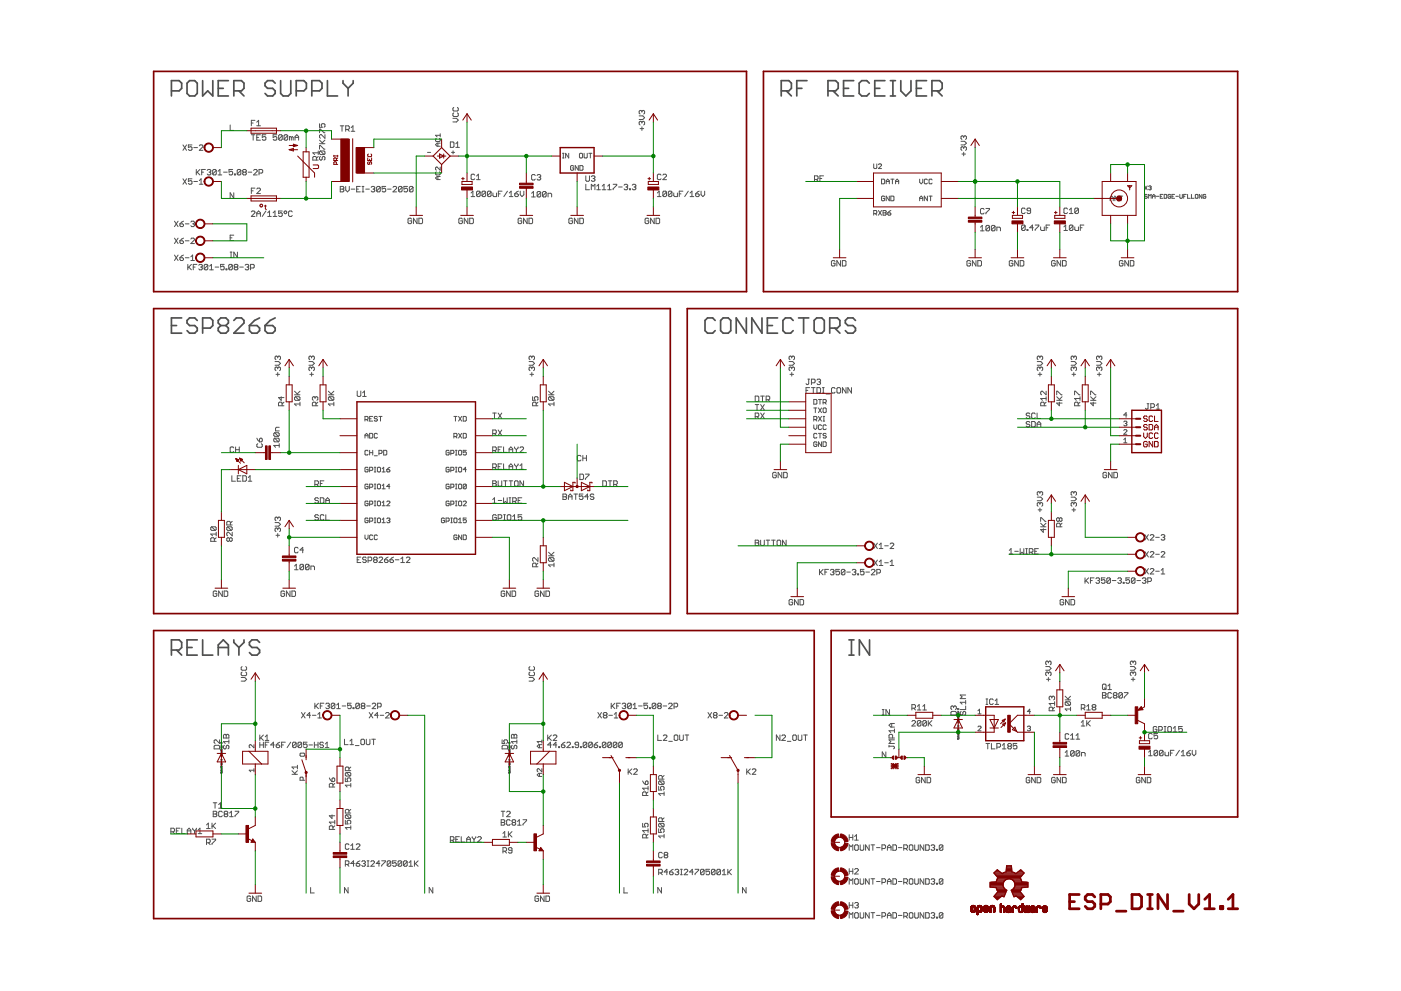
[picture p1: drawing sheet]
<svg xmlns="http://www.w3.org/2000/svg" width="420mm" height="297mm" viewBox="0 0 420 297" stroke-linecap="round" stroke-linejoin="round" font-family="sans-serif">
<g fill="none" stroke="#505050" stroke-width=".3">
<path d="M69 37.5v1.6h1.1M75.4 36.9h.5M76.5 36.1h-1.1v1.6M77 37.7h1.1M77 36.6l.6-.5v1.6M95.8 37.1v1.1h.8l-.2-.9 .2-.2h.6l.3 .2v.6l-.3 .3M95.8 39.8v-1.1h.3l1.1 1.1h.3M102 37.7h1.1M102.6 37.7v1.6M103.7 38.8h.8l.3-.3v-.5l-.3-.3h-.8v1.6M104.2 38.8l.6 .5M105.3 38.3l.6-.6v1.6"/>
<path d="M105.3 39.3h1.1M135.8 35.5h1.1l.5 .5-.5 .6h-1.1M136.1 33.8l-.3 .3v.5l.3 .3h1.1l.2-.3v-.5l-.2-.3M136.1 32.2l-.3 .3v.5l.3 .3h1.1l.2-.3v-.5l-.2-.3M191.7 34.7h1.1l.5 .6-.5 .5h-1.1M192 38.5h1M192.5 33.4v.2M192.5 36.6v.3M192.5 38v1.1M192.5 36.6l-.3-.2-.5 .2v.6l.3 .3M192.5 33.4l-.3-.3-.5 .3v.5l.3 .3M192.5 36.6l.3-.2 .5 .2v.6l-.3 .3"/>
<path d="M192.5 33.4l.3-.3 .5 .3v.5l-.3 .3M54.9 53.6l1 1.6M54.9 43.4l1 1.7M55.9 53.6l-1 1.6M55.9 43.4l-1 1.7M57.6 53.6h-1.1v.8l.8-.3 .3 .3v.5l-.3 .3h-.5l-.3-.3M57.6 43.4h-1.1v.8l.8-.2 .3 .2v.6l-.3 .3h-.5l-.3-.3M58.1 54.4h1.1M58.1 44.2h1.1M58.9 50.8v1.6M59.1 51.6l.8 .8M59.8 55.2h1.1"/>
<path d="M59.8 43.7l.2-.3h.6l.3 .3v.3l-1.1 1.1h1.1M59.8 54.1l.5-.5v1.6M59.9 50.8l-1 1.1M60.5 51.6h.5M61.6 50.8h-1.1v1.6M62.1 51.1l.3-.3h.5l.3 .3-.3 .5M62.7 51.6h.2M62.9 51.6l.3 .3-.3 .5h-.5l-.3-.2M64.9 51.1l-.3-.3h-.5l-.3 .3v1.1M64.9 51.1v1.1l-.3 .2h-.5l-.3-.2M64.9 51.1l-1.1 1.1M65.4 52.4h1.1"/>
<path d="M65.4 51.4l.6-.6v1.6M67.1 51.6h1M69.8 50.8h-1.1v.8l.5-.2 .6 .2v.6l-.3 .2h-.5l-.3-.2M70.1 57.8v1.6l-1.1-1.6v1.6M70.3 52.2h.3v.2h-.3zM72.2 51.1l-.3-.3h-.5l-.3 .3v1.1M72.2 51.1v1.1l-.3 .2h-.5l-.3-.2M72.2 51.1l-1.1 1.1M73 51.6l-.2-.2 .2-.6h.6l.3 .3-.3 .5M73 51.6h.6M73 51.6l-.2 .3 .2 .5h.6l.3-.2-.3-.6M74.4 51.6h1.1"/>
<path d="M75.4 40.4h1.1M75.4 57.2h.5M75.9 40.4v1.6M76.1 51.1l.2-.3h.6l.2 .3v.3l-1 1h1M76.5 56.4h-1.1v1.6M77 41.2h.6M77 56.7l.3-.3h.5l.3 .3v.2l-1.1 1.1h1.1M77.7 51.9h.8l.3-.3v-.5l-.3-.3h-.8v1.6M78.1 40.4h-1.1v1.6h1.1M79.7 40.4h-1v.8l.5-.3 .5 .3v.5l-.2 .3h-.6l-.2-.3M83 40.4h-1.1v.8l.6-.3 .5 .3v.5l-.3 .3h-.5l-.3-.3M84.6 40.7l-.2-.3h-.6l-.2 .3v1"/>
<path d="M84.6 40.7v1l-.2 .3h-.6l-.2-.3M84.6 40.7l-1 1M86.3 40.7l-.3-.3h-.5l-.3 .3v1M86.3 40.7v1l-.3 .3h-.5l-.3-.3M86.3 40.7l-1.1 1M87.4 41.2l-.6-.3v1.1M87.4 41.2v.8M87.4 41.2l.3-.3 .2 .3v.8M88.5 41.2h1.1M88.5 42v-1.1l.5-.5 .6 .5v1.1M94.9 48v-.8l-.3-.3h-.5l-.3 .3v.8h1.6M95.4 46.9l-.5 .5"/>
<path d="M95.4 45.8h-1.6l.6 .5M95.4 45.3v1M95.8 44.7v-1.1h.3l1.1 1.1h.3M95.8 43.1h1.7M95.8 42l1.1 1.1M96.1 46.9l-.3 .3v.5l.3 .3 .5-.3v-.5l.3-.3 .6 .3v.5l-.3 .3M96.1 45.3l-.3 .2v.6l.3 .2h1.1M96.1 45.3h1.1l.3 .2v.6l-.3 .2M96.1 45.3l1.1 1M97.5 40.3v1.1l-1.1-1.1-.6 .3v.6l.3 .2M97.5 42l-.9 .8M102 55.9h.8l.3 .3-.3 .5 .3 .5-.3 .3h-.8z"/>
<path d="M102 56.7h.8M103.7 55.9v1.1l.5 .5 .6-.5v-1.1M105.3 56.7h1.1M107 56.7h.5M108 55.9h-1v1.6h1M108.6 55.9h.5M108.6 57.5h.5M108.9 55.9v1.6M109.7 56.7h1.1M111.3 56.2l.3-.3h.5l.3 .3-.3 .5M111.9 56.7h.2M112.1 56.7l.3 .3-.3 .5h-.5l-.3-.3"/>
<path d="M114 56.2l-.2-.3h-.6l-.3 .3v1M114 56.2v1l-.2 .3h-.6l-.3-.3M114 56.2l-1.1 1M115.7 55.9h-1.1v.8l.5-.3 .6 .3v.5l-.3 .3h-.5l-.3-.3M116.2 56.7h1.1M117.9 56.2l.2-.3h.6l.3 .3v.2l-1.1 1.1h1.1M120.6 56.2l-.3-.3h-.5l-.3 .3v1M120.6 56.2v1l-.3 .3h-.5l-.3-.3M120.6 56.2l-1.1 1M122.2 55.9h-1.1v.8l.6-.3 .5 .3v.5l-.3 .3h-.5l-.3-.3M123.9 56.2l-.3-.3h-.6l-.2 .3v1M123.9 56.2v1l-.3 .3h-.6l-.2-.3"/>
<path d="M123.9 56.2l-1.1 1M128.2 45.7h.9M130.9 41.5l-.3 .2 .3 .7h.9l.2-.2-.2-.7M130.9 51.5l-.3 .2 .3 .7h.9l.2-.2-.2-.7M131.3 42.9v.9M131.3 52.9v.9M132 42.9h-.9l-.5 .5 .5 .4h.9M132 50.1v.9l-.9-.9-.5 .2 .3 .7M132 40.1v.9M132 40.6h-1.4l.5 .4M132 52.9h-.9l-.5 .5 .5 .4h.9M135.1 42.5h.8l.2 .3v1.1l-.2 .3h-.8z"/>
<path d="M135.4 45.7h.9M135.9 45.2v.9M136.7 44.2h1.1M136.7 43.1l.5-.6v1.7M141.3 57.8l.5-.5v1.6M141.3 58.9h1.1M142.4 52.5l-.3-.3h-.6l-.2 .3v1.1l.2 .2h.6l.3-.2M142.9 53.8h1.1M142.9 52.8l.6-.6v1.6M144 57.6v1.1l-.3 .2h-.5l-.3-.2M144 57.6l-.3-.3h-.5l-.3 .3v1.1M144 57.6l-1.1 1.1"/>
<path d="M145.6 57.6v1.1l-.2 .2h-.6l-.3-.2M145.6 57.6l-.2-.3h-.6l-.3 .3v1.1M145.6 57.6l-1.1 1.1M147.3 57.6v1.1l-.3 .2h-.5l-.3-.2M147.3 57.6l-.3-.3h-.5l-.3 .3v1.1M147.3 57.6l-1.1 1.1M147.8 57.8v.9l.3 .2h.8v-1.1M149.5 58.1h.5M150.6 57.3h-1.1v1.6M152.2 57.3l-1.1 1.6M152.7 58.9h1.1M152.7 57.8l.6-.5v1.6"/>
<path d="M154.4 58.1h.8l.3 .6-.3 .2h-.6l-.2-.2zM155.5 57.3l-1.1 .8M156 57.3v1.1l.5 .5 .6-.5v-1.1M159.4 57.9l.6-.5v1.6M159.4 59h1.1M160.5 52.6l-.2-.3h-.6l-.3 .3v1.1l.3 .3h.6l.2-.3M161.1 52.6l.3-.3h.5l.3 .3-.3 .5M161.6 53.1h.3M161.9 53.1l.3 .3-.3 .6h-.5l-.3-.3M162.2 57.7v1.1l-.3 .2h-.5l-.3-.2M162.2 57.7l-.3-.3h-.5l-.3 .3v1.1M162.2 57.7l-1.1 1.1"/>
<path d="M163.8 57.7v1.1l-.3 .2h-.5l-.3-.2M163.8 57.7l-.3-.3h-.5l-.3 .3v1.1M163.8 57.7l-1.1 1.1M164.4 59v-1.1h.8l.2 .3v.8M168.7 47.3h.5M168.7 46h.5M168.9 46v1.3M170.6 46v1.3l-1-1.3v1.3M172 49.9l-.2-.3-.7 .3v.9l.2 .2 .7-.2v-.5h-.4M173.4 49.6v1.4l-.9-1.4v1.4M173.8 46.2l.2-.2 .7 .2v.9l-.2 .2-.7-.2zM173.9 49.6h.7l.2 .3v.9l-.2 .2h-.7z"/>
<path d="M175.2 46v1.1l.2 .2 .7-.2v-1.1M175.7 52.7v1.4l.3 .2h.5l.3-.2v-1.4M175.7 55.2v1.7h1.1M176.6 46h.9M177 46v1.3M177.3 56.9v-1.7l.6 .6 .5-.6v1.7M177.3 53l.3-.3h.5l.3 .3-.3 .5M177.9 53.5h.2M178.1 53.5l.3 .3-.3 .5h-.5l-.3-.2M179 56.9h1M179 55.8l.5-.6v1.7M180.6 56.9h1.1"/>
<path d="M180.6 55.8l.5-.6v1.7M182.2 56.9h1.1M182.2 55.8l.6-.6v1.7M183.9 55.2h1.1v.3l-1.1 1.1v.3M185.5 56h1.1M187.2 55.5l.2-.3h.6l.2 .3-.2 .5M187.7 56h.3M188 56l.2 .3-.2 .6h-.6l-.2-.3M188.8 56.6h.3v.3h-.3zM189.6 55.5l.3-.3h.5l.3 .3-.3 .5M190.1 56h.3M190.4 56l.3 .3-.3 .6h-.5l-.3-.3"/>
<path d="M197.1 58.9h1.1M197.1 57.8l.6-.5v1.6M198.2 52.5l-.2-.3h-.6l-.3 .3v1.1l.3 .2h.6l.2-.2M198.8 52.5l.3-.3h.5l.3 .3v.3l-1.1 1h1.1M199.9 57.6v1.1l-.3 .2h-.5l-.3-.2M199.9 57.6l-.3-.3h-.5l-.3 .3v1.1M199.9 57.6l-1.1 1.1M201.5 57.6v1.1l-.3 .2h-.5l-.3-.2M201.5 57.6l-.3-.3h-.5l-.3 .3v1.1M201.5 57.6l-1.1 1.1M202.1 57.8v.9l.2 .2h.9v-1.1M203.7 58.1h.5"/>
<path d="M204.8 57.3h-1.1v1.6M206.4 57.3l-1.1 1.6M207 58.9h1.1M207 57.8l.5-.5v1.6M208.6 58.1h.8l.3 .6-.3 .2h-.5l-.3-.2zM209.7 57.3l-1.1 .8M210.2 57.3v1.1l.6 .5 .5-.5v-1.1M244.3 53.8h.8l.2-.3v-.5l-.2-.3h-.8v1.6M244.8 53.8l.5 .5M245.9 53.5h.5M247 52.7h-1.1v1.6M262 49.1v1.2l.3 .2 .7-.2v-1.2"/>
<path d="M263.4 49.4l.3-.3 .7 .3-1 1.1h1M264.4 53.7h.7l.2 .2v1l-.2 .2h-.7zM265.3 59l-.2-.2-.7 .2v.9l.2 .3 .7-.3v-.4h-.5M265.8 55.1v-.9l.4-.5 .5 .5v.9M265.8 54.4h.9M266.7 58.8v1.4l-.9-1.4v1.4M267.2 58.8h.7l.2 .2v.9l-.2 .3h-.7zM267.2 53.7h.9M267.6 53.7v1.4M268.6 54.4h.9M268.6 55.1v-.9l.4-.5 .5 .5v.9M275.8 53.7v.9l.5 .5 .4-.5v-.9"/>
<path d="M275.8 59.5h.9M278.1 53.9l-.2-.2-.7 .2v1l.2 .2 .7-.2M278.1 58.8v1.4l-.9-1.4v1.4M278.6 58.8h.9M279.1 58.8v1.4M279.5 53.9l-.2-.2-.7 .2v1l.2 .2 .7-.2M288.2 42.4h1.1l.5 .5-.5 .5h-1.1M288.5 46.2h1.1M289 41l.3-.3 .5 .3v.5l-.2 .3M289 41v.3M289 44.3v.2M289 45.6v1.1"/>
<path d="M289 44.3l-.3-.3-.5 .3v.5l.3 .3M289 41l-.3-.3-.5 .3v.5l.3 .3M289 44.3l.3-.3 .5 .3v.5l-.2 .3M332.9 59.5h1M335.3 58.8v1.4l-1-1.4v1.4M335.7 58.8h1M336.2 58.8v1.4M343.3 55.7l.8 1.2M344.1 58.5l-.2-.2-.6 .2 .2 .3 .6 .3-.2 .3-.6-.2M344.1 55.7l-.8 1.2M344.5 55.9l.5-.2 .2 .2-.2 .4M344.5 59.4v-1.1l.3 .4 .4-.4v1.1"/>
<path d="M344.8 56.3h.2M345 56.3l.2 .2-.2 .4-.5-.2M345.6 58.8h.8M345.6 59.4v-.7l.4-.4 .4 .4v.7M346.8 58.8h.8M348 58.8h.4M348.7 58.3h-.7v1.1h.7M349.1 58.3l.8 .2v.7l-.2 .2h-.6zM351.1 58.5l-.2-.2-.6 .2v.7l.6 .2 .2-.6h-.4M351.5 58.8h.4M352.3 58.3h-.8v1.1h.8M352.6 58.8h.8"/>
<path d="M353.8 58.3v.9l.2 .2 .6-.2v-.9M355 58.8h.4M355.8 58.3h-.8v1.1M356.2 58.3v1.1h.7M357.3 58.3v1.1h.8M358.5 58.5l.2-.2 .6 .2v.7l-.2 .2-.6-.2zM360.4 58.3v1.1l-.7-1.1v1.1M361.6 58.5l-.2-.2-.6 .2v.7l.6 .2 .2-.6h-.4M52.3 76.5l1.1 1.6M52.3 71.4l1.1 1.6M52.3 66.3l1.1 1.6M53.4 76.5l-1.1 1.6"/>
<path d="M53.4 71.4l-1.1 1.6M53.4 66.3l-1.1 1.6M54 67.1h.8l.2 .5-.2 .3h-.6l-.2-.3zM54 72.2h.8l.2 .5-.2 .3h-.6l-.2-.3zM54 77.3h.8l.2 .5-.2 .3h-.6l-.2-.3zM55 76.5l-1 .8M55 71.4l-1 .8M55 66.3l-1 .8M55.6 77.3h1.1M55.6 72.2h1.1M55.6 67.1h1.1M56.3 79.2v1.7"/>
<path d="M57.2 66.6l.3-.3h.5l.3 .3-.3 .5M57.2 78.1h1.1M57.2 77l.6-.5v1.6M57.2 71.6l.3-.2h.5l.3 .2v.3l-1.1 1.1h1.1M57.4 79.2l-1.1 1.1M57.8 67.1h.2M58 67.1l.3 .3-.3 .5h-.5l-.3-.3M59.1 79.2h-1.1v1.7M59.6 79.5l.3-.3h.5l.3 .3-.3 .6M62.3 79.5l-.3-.3h-.5l-.3 .3v1.1M62.3 79.5v1.1l-.3 .3h-.5l-.3-.3M62.3 79.5l-1.1 1.1"/>
<path d="M62.9 79.8l.5-.6v1.7M67.2 79.2h-1.1v.9l.6-.3 .5 .3v.5l-.2 .3h-.6l-.3-.3M69 77.2h.6M69 71.3h.6M69 75.6h.6M69.3 75.6v1.6M69.7 79.5v1.1l-.3 .3h-.5l-.3-.3M69.7 79.5l-.3-.3h-.5l-.3 .3v1.1M69.7 79.5l-1.1 1.1M70.1 70.5h-1.1v1.6h1.1M71.2 75.6v1.6l-1.1-1.6v1.6M73.5 79.5l.3-.3h.5l.3 .3-.3 .6"/>
<path d="M75.4 63.5l.2-.3h.6l.3 .3v.3l-1.1 1.1h1.1M77 64.1h1.1M77 64.9v-1.1l.6-.6 .5 .6v1.1M79.7 63.2l-1 1.7M80.3 64.9h1.1M80.3 63.8l.5-.6v1.7M81.9 63.8l.6-.6v1.7M81.9 64.9h1.1M84.6 63.2h-1v.9l.5-.3 .5 .3v.5l-.2 .3h-.6l-.2-.3M85.2 63.5l.5-.3 .3 .6-.5 .3zM87.7 63.5l-.3-.3h-.6l-.2 .3v1.1l.2 .3h.6l.3-.3M123.4 65.7l-.2-.3h-.6l-.2 .3v1.1l.2 .2h.6l.2-.2v-.6h-.5"/>
<path d="M125.1 65.4v1.6l-1.1-1.6v1.6M125.6 65.4h.8l.3 .3v1.1l-.3 .2h-.8zM138.7 65.7l-.3-.3h-.5l-.3 .3v1.1l.3 .2h.5l.3-.2v-.6h-.6M140.3 65.4v1.6l-1.1-1.6v1.6M140.9 65.4h.8l.3 .3v1.1l-.3 .2h-.8zM156.5 65.7l-.3-.3h-.6l-.2 .3v1.1l.2 .2h.6l.3-.2v-.6h-.6M158.1 65.4v1.6l-1.1-1.6v1.6M158.6 65.4h.9l.2 .3v1.1l-.2 .2h-.9zM171.7 65.7l-.3-.3h-.5l-.3 .3v1.1l.3 .2h.5l.3-.2v-.6h-.5M173.3 65.4v1.6l-1-1.6v1.6M173.9 65.4h.8l.3 .3v1.1l-.3 .2h-.8zM194.6 65.7l-.3-.3h-.6l-.2 .3v1.1l.2 .2h.6l.3-.2v-.6h-.6"/>
<path d="M196.2 65.4v1.6l-1.1-1.6v1.6M196.7 65.4h.8l.3 .3v1.1l-.3 .2h-.8zM250.4 78.4l-.3-.3h-.5l-.3 .3v1.1l.3 .2h.5l.3-.2v-.6h-.5M252.1 78.1v1.6l-1.1-1.6v1.6M252.6 78.1h.8l.3 .3v1.1l-.3 .2h-.8zM262 64h.7l.3-.7-.3-.2h-.7v1.4M262.5 64l.5 .5M263.4 63.1l1 1.4M264.4 63.1l-1 1.4M264.8 63.1h.7l.3 .2-.3 .5 .3 .5-.3 .2h-.7zM264.8 63.8h.7M266.2 63.8h.7l.3 .5-.7 .2z"/>
<path d="M267.2 63.1l-1 .7M275.8 60.2v-1l.5-.4 .4 .4v1M291.1 78.4l-.3-.3h-.5l-.3 .3v1.1l.3 .2h.5l.3-.2v-.6h-.6M292.7 78.1v1.6l-1.1-1.6v1.6M293.2 78.1h.9l.2 .3v1.1l-.2 .2h-.9zM294 68.1l.6-.5v1.6M294 69.2h1.1M295.1 62.8l-.2-.3h-.6l-.3 .3v1l.3 .3h.6l.2-.3M295.7 62.5h1.1v.3l-1.1 1v.3M296.8 67.8v1.1l-.3 .3h-.5l-.3-.3M296.8 67.8l-.3-.2h-.5l-.3 .2v1.1M296.8 67.8l-1.1 1.1"/>
<path d="M298.4 67.8v1.1l-.3 .3h-.5l-.3-.3M298.4 67.8l-.3-.2h-.5l-.3 .2v1.1M298.4 67.8l-1.1 1.1M299 69.2v-1.1h.8l.2 .3v.8M303.8 78.4l-.3-.3h-.5l-.3 .3v1.1l.3 .2h.5l.3-.2v-.6h-.6M305.4 78.1v1.6l-1.1-1.6v1.6M305.9 78.1h.9l.2 .3v1.1l-.2 .2h-.9zM307.4 67.7v1.1l-.2 .3h-.6l-.2-.3M307.4 62.7l-.2-.3h-.6l-.2 .3v1l.2 .3h.6l.2-.3M307.4 67.7l-.2-.2h-.6l-.2 .2v1.1M307.4 67.7l-1 1.1M308 68.8h.3v.3h-.3z"/>
<path d="M309.1 63.2h-.8l-.3-.3 .3-.5h.5l.3 .3v1l-.3 .3h-.5l-.3-.3M309.9 68.3h-1.1l.8-.8v1.6M310.5 67.5h1v.2l-1 1.1v.3M312.1 68v.8l.3 .3h.8v-1.1M313.7 68.3h.6M314.8 67.5h-1.1v1.6M316.5 78.4l-.3-.3h-.6l-.2 .3v1.1l.2 .2h.6l.3-.2v-.6h-.6M318.1 78.1v1.6l-1.1-1.6v1.6M318.6 78.1h.9l.2 .3v1.1l-.2 .2h-.9zM319.1 69.1h1M319.1 68l.5-.5v1.6M320.1 62.7l-.2-.3h-.6l-.2 .3v1l.2 .3h.6l.2-.3"/>
<path d="M320.7 64h1.1M320.7 62.9l.5-.5v1.6M321.8 67.7l-.3-.2h-.5l-.3 .2v1.1M321.8 67.7v1.1l-.3 .3h-.5l-.3-.3M321.8 67.7l-1.1 1.1M322.3 68v.8l.3 .3h.8v-1.1M323.4 62.7l-.2-.3h-.6l-.3 .3v1M323.4 62.7v1l-.2 .3h-.6l-.3-.3M323.4 62.7l-1.1 1M324 68.3h.5M325.1 67.5h-1.1v1.6M332.9 60.2v-1l.5-.4 .5 .4v1"/>
<path d="M336.8 78.4l-.3-.3h-.5l-.3 .3v1.1l.3 .2h.5l.3-.2v-.6h-.6M338.4 78.1v1.6l-1.1-1.6v1.6M339 78.1h.8l.2 .3v1.1l-.2 .2h-.8zM56.6 80.1l.8 .8M58 80.1h.5M60.1 80.1h.3M60.4 80.1l.3 .2-.3 .6h-.5l-.3-.3M62.9 80.9h1.1M64.5 80.1h1.1M67.8 80.6h.3v.3h-.3zM70.5 80.1l-.3 .2 .3 .6h.6l.2-.3-.2-.5M70.5 80.1l-.3-.3 .3-.6h.6l.2 .3-.2 .6"/>
<path d="M70.5 80.1h.6M71.9 80.1h1.1M74.1 80.1h.2M74.3 80.1l.3 .2-.3 .6h-.5l-.3-.3M75.1 80.3h.9l.2-.2v-.6l-.2-.3h-.9v1.7M82.5 108.4h1.1l.5 .5-.5 .6h-1.1M82.8 112.2h1M83.3 110.3l-.3-.3-.5 .3v.5l.3 .3M83.3 110.3l.3-.3 .5 .3v.5l-.3 .3M83.3 107l-.3-.3-.5 .3v.5l.3 .3M83.3 107l.3-.3 .5 .3v.5l-.3 .3M83.3 107v.3"/>
<path d="M83.3 110.3v.3M83.3 111.7v1M84.3 118.9v1.1l-.8-.8h1.7M88.3 118.3h1.7M88.3 117.3l1.1 1M88.6 118.9h1.1l.3 .3v.5l-.3 .3M88.6 118.9l-.3 .3v.5l.3 .3h1.1M88.6 118.9l1.1 1.1M90 117.3l-.9 .8M92.6 108.4h1.1l.6 .5-.6 .6h-1.1M92.9 112.2h1.1M93.5 107l.2-.3 .6 .3v.5l-.3 .3"/>
<path d="M93.5 107l-.3-.3-.6 .3v.5l.3 .3M93.5 110.3l-.3-.3-.6 .3v.5l.3 .3M93.5 110.3l.2-.3 .6 .3v.5l-.3 .3M93.5 107v.3M93.5 110.3v.3M93.5 111.7v1M94.5 119.2l-.3-.3-.5 .3v.5l.3 .3M94.5 119.2l.3-.3 .5 .3v.5l-.3 .3M94.5 119.2v.2M98.5 118.3h1.6M98.5 117.3l1.1 1M98.8 118.9h1l.3 .3v.5l-.3 .3"/>
<path d="M98.8 118.9l-.3 .3v.5l.3 .3h1M98.8 118.9l1 1.1M100.1 117.3l-.8 .8M107.1 117.2v1.4l.3 .2h.5l.3-.2v-1.4M108.8 118.8h1M108.8 117.8l.5-.6v1.6M158.7 108.4h1.1l.5 .5-.5 .6h-1.1M158.9 112.2h1.1M159.5 107l-.3-.3-.5 .3v.5l.2 .3M159.5 110.3l-.3-.3-.5 .3v.5l.2 .3M159.5 107v.3M159.5 110.3v.3"/>
<path d="M159.5 111.7v1M159.5 110.3l.3-.3 .5 .3v.5l-.3 .3M159.5 107l.3-.3 .5 .3v.5l-.3 .3M159.7 118.9v1.1h.8l-.2-.8 .2-.3h.6l.2 .3v.5l-.2 .3M164.5 118.3h1.6M164.5 117.3l1.1 1M164.8 118.9h1.1l.2 .3v.5l-.2 .3M164.8 118.9l-.3 .3v.5l.3 .3h1.1M164.8 118.9l1.1 1.1M166.1 117.3l-.8 .8M226.5 118.7h.8l.3 .3v1.1l-.3 .3h-.8zM228.1 118.7h1.1"/>
<path d="M228.7 118.7v1.7M229.8 119.8h.8l.2-.3v-.5l-.2-.3h-.8v1.7M230.3 119.8l.5 .6M236.6 108.4h1.1l.6 .5-.6 .6h-1.1M236.9 112.2h1.1M237.4 110.3l-.2-.3-.6 .3v.5l.3 .3M237.4 110.3l.3-.3 .6 .3v.5l-.3 .3M237.4 107l-.2-.3-.6 .3v.5l.3 .3M237.4 107l.3-.3 .6 .3v.5l-.3 .3M237.4 107v.3M237.4 110.3v.3M237.4 111.7v1"/>
<path d="M241.7 117h.6M242.3 113.6h.5M242.5 113.6v1.4l-.2 .3-.6-.3M242.8 116.2h-1.1v1.6M243.4 116.2h1.1M243.4 114.7h.8l.3-.2v-.6l-.3-.3h-.8v1.7M243.9 116.2v1.6M244.1 119.7h.7l.2 .3v.9l-.2 .2h-.7zM245 116.2h.8l.3 .3v1l-.3 .3h-.8zM245 113.9l.3-.3h.5l.3 .3-.3 .6M245.4 119.7h1M245.5 114.5h.3"/>
<path d="M245.8 114.5l.3 .2-.3 .6h-.5l-.3-.3M245.9 119.7v1.4M246.6 116.2h.6M246.6 117.8h.6M246.9 116.2v1.6M247.7 118.1h1.1M250.4 116.5l-.2-.3h-.6l-.2 .3v1l.2 .3h.6l.2-.3M251 116.5l.3-.3h.5l.3 .3v1l-.3 .3h-.5l-.3-.3zM253.7 116.2v1.6l-1.1-1.6v1.6M255.4 116.2v1.6l-1.1-1.6v1.6M311.1 108.4h1l.6 .5-.6 .6h-1M311.3 112.2h1.1"/>
<path d="M311.9 110.3l-.3-.3-.5 .3v.5l.2 .3M311.9 110.3l.2-.3 .6 .3v.5l-.3 .3M311.9 107l-.3-.3-.5 .3v.5l.2 .3M311.9 107l.2-.3 .6 .3v.5l-.3 .3M311.9 107v.3M311.9 110.3v.3M311.9 111.7v1M313.7 117.3v1l-1.1-1h-.2l-.3 .2v.6l.3 .2M313.7 118.9v1.1M313.7 119.4h-1.6l.5 .6M316.9 120h1.6M316.9 118.3v-1l1.6 1"/>
<path d="M316.9 118.9l1.1 1.1M318.5 118.9l-.8 .8M321.2 108.4h1.1l.5 .5-.5 .6h-1.1M321.5 112.2h1.1M322 110.3l-.2-.3-.6 .3v.5l.3 .3M322 110.3l.3-.3 .5 .3v.5l-.2 .3M322 107l-.2-.3-.6 .3v.5l.3 .3M322 107l.3-.3 .5 .3v.5l-.2 .3M322 107v.3M322 110.3v.3M322 111.7v1M322.3 118.3v-1h.2l1.1 1h.3"/>
<path d="M323.9 119.4h-1.6l.5 .6M323.9 118.9v1.1M327.1 120h1.6M327.1 118.3v-1l1.6 1M327.1 118.9l1 1.1M328.7 118.9l-.8 .8M328.8 108.4h1.1l.6 .5-.6 .6h-1.1M329.1 112.2h1.1M329.6 110.3l-.2-.3-.6 .3v.5l.3 .3M329.6 110.3l.3-.3 .6 .3v.5l-.3 .3M329.6 107l-.2-.3-.6 .3v.5l.3 .3M329.6 107l.3-.3 .6 .3v.5l-.3 .3"/>
<path d="M329.6 107v.3M329.6 110.3v.3M329.6 111.7v1M70.1 134.2l-.3-.2h-.5l-.3 .2v1.1l.3 .3h.5l.3-.3M70.7 134v1.6M70.7 134.8h1.1M71.8 134v1.6M77 131.3l.8 1.1M77.3 133l-.3 .3v.5l.3 .3h1.1l.3-.3v-.5l-.3-.3M77.8 131.6l.6-.3 .3 .3v.6l-.3 .2h-.6zM82.4 129.7h1.1l.2 .3v.5l-.2 .3M82.4 131.3h1.1l.2 .3v.6l-.2 .2"/>
<path d="M82.4 131.3l-.3 .3v.6l.3 .2h1.1M82.4 129.7l-.3 .3v.5l.3 .3h1.1M82.4 131.3l1.1 1.1M82.4 129.7l1.1 1.1M83.7 133.5h-1.6l.5 .6M83.7 133v1.1M83.7 128.1h-.8l-.3 .3v.8h1.1M84.6 121.6v-.8l-.3-.3h-.5l-.3 .3v.8h1.7M85.2 120.5l-.6 .6M90 120.5v1.1M90 121.1h-1.7l.6 .5M94.8 121.6v-.8l-.3-.3h-.5l-.3 .3v.8h1.6"/>
<path d="M95.3 120.5l-.5 .6M100.1 121.1h-1.6l.5 .5M100.1 120.5v1.1M109.5 125.8h.7l.2-.3-.2-.7h-.7v1.4M109.5 131.3v-.9l.4-.5 .5 .5v.9M109.5 130.6h.9M109.9 125.8l.5 .4M110.4 135.2l-.2-.2-.7 .2v.9l.2 .3 .7-.3M110.8 129.9h.7l.3 .2v1l-.3 .2h-.7zM110.8 135v1.4M110.8 125.5h.5M110.8 135.7h1"/>
<path d="M111.8 124.8h-1v1.4h1M111.8 135v1.4M112.2 136.6h1M113.2 125.1l-.7-.3-.3 .5 .7 .2 .3 .5-.3 .2-.7-.2M113.2 130.1l-.3-.2-.7 .2v1l.3 .2 .7-.2M113.6 135.9h.7l.3-.2-.3-.7h-.7v1.4M113.6 124.8h1M114.1 124.8v1.4M115.1 135h.7l.2 .2v.9l-.2 .3h-.7zM134.7 135.2l-.2-.2-.7 .2v.9l.7 .3 .2-.7h-.5M135.2 135.9h.7l.2-.2-.2-.7h-.7v1.4M136.1 130.8h.7l.3-.2-.3-.7h-.7v1.4"/>
<path d="M136.1 124.8h1M136.6 135h.5M136.6 136.4h.5M136.6 130.8l.5 .5M136.6 124.8v1.4M136.8 135v1.4M137.5 135.2l.3-.2 .7 .2v.9l-.3 .3-.7-.3zM137.5 129.9l1 1.4M137.5 124.8l1 1.4M138.5 129.9l-1 1.4M138.5 124.8l-1 1.4M138.9 129.9h.7l.2 .2v1l-.2 .2h-.7z"/>
<path d="M138.9 124.8h.7l.2 .3v.9l-.2 .2h-.7zM139.8 135h-.9v.7l.5-.3 .4 .3-.2 .7-.7-.3M147.8 135h.8l.2-.2v-.6l-.2-.2h-.8v1.6M147.8 130h.8l.2-.3v-.5l-.2-.3h-.8v1.6M147.8 123.8h1M148.3 130l.5 .5M148.3 123.8v1.6M148.3 135l.5 .6M149.4 139.9h.5M149.4 134.8h.5M149.4 128.9l1.1 1.6M149.4 123.8l1.1 1.6"/>
<path d="M150.5 134h-1.1v1.6h1.1M150.5 139h-1.1v1.7h1.1M150.5 128.9l-1.1 1.6M150.5 123.8l-1.1 1.6M151 134v1.6h1.1M151 139v1.7h1.1M152.7 135.6v-1.1l.5-.5 .6 .5v1.1M152.7 139.9h1.1M152.7 134.8h1.1M154.3 134v.2l.6 .6M154.3 139v.3l.6 .6M154.9 134.8v.8"/>
<path d="M154.9 139.9v.8M155.4 134l-.5 .8M155.4 139l-.5 .9M155.9 139.6l.6-.6v1.7M155.9 134.2l.3-.2h.6l.2 .2v.3l-1.1 1.1h1.1M160.8 121.6v-.8l-.3-.3h-.5l-.3 .3v.8h1.6M161.3 120.5l-.5 .6M166.1 120.5v1.1M166.1 121.1h-1.6l.6 .5M174.2 136.8l-.2-.3h-.6l-.3 .3v1.1l.3 .2h.6l.2-.2M174.8 136.5v1.6M174.8 137.3h1.1"/>
<path d="M175.9 136.5v1.6M226.5 124.9h.8l.3-.3v-.5l-.3-.3h-.8v1.6M226.5 121.3h1.1M227 124.9l.6 .5M227 121.3v1.6M228.1 123.8l1.1 1.6M228.1 121.3l1.1 1.6M229.2 123.8l-1.1 1.6M229.2 121.3l-1.1 1.6M244.1 125.8h.7l.2-.7-.2-.3h-.7v1.4M244.1 127.4v.9l.4 .5 .5-.5v-.9M244.1 122.3h.9"/>
<path d="M244.5 122.3v1.4M244.5 125.8l.5 .4M245 132.7l-.2-.3-.7 .3v.9l.2 .2 .7-.2v-.5h-.5M245 130.1l-.2-.2-.7 .2v1l.2 .2 .7-.2M245.4 129.9h1M245.4 122.3l1 1.4M245.4 124.8l1 1.4M245.9 129.9v1.4M246.4 122.3l-1 1.4M246.4 127.6l-.3-.2-.7 .2v.9l.3 .3 .7-.3M246.4 124.8l-1 1.4M246.4 132.4v1.4l-1-1.4v1.4"/>
<path d="M246.8 132.4h.7l.3 .3v.9l-.3 .2h-.7zM246.8 124.8h.5M246.8 126.2h.5M246.8 120.7h.7l.3-.3-.3-.7h-.7v1.4M247.1 122.3l.7 .2v.9l-.3 .3-.7-.3v-.9zM247.1 124.8v1.4M247.3 120.7l.5 .4M247.8 130.1l-.7-.2-.3 .5 .7 .2 .3 .5-.3 .2-.7-.2M247.8 127.6l-.3-.2-.7 .2v.9l.3 .3 .7-.3M308.8 124.1l-.2-.3h-.6l-.2 .3 .2 .5h.6l.2 .3-.2 .5h-.6l-.2-.2M308.8 126.6l-.2-.3h-.6l-.2 .3 .2 .6h.6l.2 .2-.2 .6h-.6l-.2-.3M309.4 126.3h.8l.3 .3v1.1l-.3 .3h-.8z"/>
<path d="M310.5 124.1l-.3-.3h-.5l-.3 .3v1.1l.3 .2h.5l.3-.2M311 123.8v1.6h1.1M311 128v-1.1l.6-.6 .5 .6v1.1M311 127.2h1.1M313.2 121.6v-.8l-.3-.3h-.5l-.3 .3v.8h1.6M313.7 120.5l-.5 .6M317.7 120.5v1.1l-.8-.8h1.6M323.3 121.6v-.8l-.2-.3h-.6l-.2 .3v.8h1.6M323.9 120.5l-.6 .6M327.9 120.5v1.1l-.8-.8h1.6M337 131.8l.5-.5v1.4M337 132.7h.9"/>
<path d="M337 129l.2-.2 .7 .2-.9 1.2h.9M337 126.5l.7-.3 .2 .3-.2 .4M337.5 126.9h.2M337.7 126.9l.2 .3-.2 .4-.7-.2M337.9 124.4h-.9l.7-.7v1.4M344 121h.6M344.3 121v1.4l-.3 .2-.5-.2M345.1 122.1h.8l.3-.3v-.5l-.3-.3h-.8v1.6M346.8 122.6h1M346.8 121.6l.5-.6v1.6M63.5 157.9h1.1l.2 .3v.5l-.2 .3M63.5 157.9l-.3 .3v.5l.3 .3h1.1"/>
<path d="M63.5 157.9l1.1 1.1M64.8 159.5v1.1M68.3 157.9h1.1l.2 .3v.5l-.2 .3M68.3 157.9l-.3 .3v.5l.3 .3h1.1M68.3 157.9l1.1 1.1M69.1 157.4v-.9l-.3-.2h-.5l-.3 .2v.9h1.6M69.5 142.6v1.6h1.1M69.6 159.5v1.1l-1-1.1-.6 .3v.6l.3 .2M69.6 156.3l-.5 .5M71.2 143.4h.5M72.3 142.6h-1.1v1.6h1.1M72.8 142.6h.8l.3 .3v1.1l-.3 .2h-.8z"/>
<path d="M74.4 144.2h1.1M74.4 143.2l.6-.6v1.6M82.5 156.6h1.1l.5 .6-.5 .5h-1.1M83.3 155.3l-.3-.3-.5 .3v.5l.3 .3M83.3 155.3v.2M83.3 158.5v.3M83.3 159.9v1.1M83.3 158.5l-.3-.2-.5 .2v.6l.3 .2M83.3 155.3l.3-.3 .5 .3v.5l-.3 .3M83.3 158.5l.3-.2 .5 .2v.6l-.3 .2M94.4 145.2h.8l.3-.3v-.5l-.3-.3h-.8v1.7M95 145.2l.5 .6"/>
<path d="M95.5 149.5l-.3-.3h-.5l-.3 .3 .3 .5h.5l.3 .3-.3 .5h-.5l-.3-.2M95.5 154.6l-.3-.3h-.5l-.3 .3 .3 .5h.5l.3 .3-.3 .5h-.5l-.3-.3M96.1 149.2h.8l.2 .3v1.1l-.2 .2h-.8zM96.1 144.9h.5M97.1 144.1h-1v1.7M97.1 154.6l-.2-.3h-.6l-.2 .3v1l.2 .3h.6l.2-.3M97.7 150.8v-1l.5-.6 .6 .6v1M97.7 154.3v1.6h1.1M97.7 150h1.1M110.4 155.5l-.2-.2-.7 .2v.9l.7 .3 .2-.7h-.5M110.4 140.3l-.2-.2-.7 .2v.9l.7 .3 .2-.7h-.5M110.4 145.4l-.2-.3-.7 .3v.9l.7 .2 .2-.7h-.5"/>
<path d="M110.4 150.4l-.2-.2-.7 .2v1l.7 .2 .2-.7h-.5M110.8 156.2h.7l.3-.7-.3-.2h-.7v1.4M110.8 141h.7l.3-.2-.3-.7h-.7v1.4M110.8 146h.7l.3-.6-.3-.3h-.7v1.4M110.8 151.1h.7l.3-.7-.3-.2h-.7v1.4M112.2 140.1h.5M112.2 141.5h.5M112.2 145.1h.5M112.2 146.5h.5M112.2 150.2h.5M112.2 151.6h.5M112.2 155.3h.5"/>
<path d="M112.2 156.7h.5M112.5 140.1v1.4M112.5 145.1v1.4M112.5 150.2v1.4M112.5 155.3v1.4M113.2 145.4l.2-.3 .7 .3v.9l-.2 .2-.7-.2zM113.4 140.1l.7 .2v.9l-.2 .3-.7-.3v-.9zM113.4 150.2l.7 .2v1l-.2 .2-.7-.2v-1zM113.4 155.3l.7 .2v.9l-.2 .3-.7-.3v-.9zM114.6 145.6l.5-.5v1.4M114.6 140.5l.5-.4v1.4M114.6 150.7l.5-.5v1.4"/>
<path d="M114.6 155.7l.5-.4v1.4M114.6 141.5h.9M114.6 146.5h.9M114.6 151.6h.9M114.6 156.7h.9M116 140.8h.7l.2 .4-.7 .3zM116 150.4l.2-.2 .7 .2-.9 1.2h.9M116 155.5l.7-.2 .2 .2-.2 .5M116.5 156h.2M116.7 156l.2 .2-.2 .5-.7-.3M116.9 140.1l-.9 .7M116.9 145.8h-.9l.7-.7v1.4"/>
<path d="M133.3 155.5l-.2-.2-.7 .2v.9l.2 .3 .7-.3v-.4h-.5M133.8 156.2h.7l.2-.7-.2-.2h-.7v1.4M134.7 150.4l-.2-.2-.7 .2v1l.7 .2 .2-.7h-.5M134.7 145.4l-.2-.3-.7 .3v.9l.7 .2 .2-.7h-.5M134.7 140.3l-.2-.2-.7 .2v.9l.7 .3 .2-.7h-.5M135.2 141h.7l.2-.2-.2-.7h-.7v1.4M135.2 146h.7l.2-.6-.2-.3h-.7v1.4M135.2 151.1h.7l.2-.7-.2-.2h-.7v1.4M135.2 155.3h.5M135.2 156.7h.5M135.4 155.3v1.4M136.4 155.3l.7 .2v.9l-.3 .3-.7-.3v-.9z"/>
<path d="M136.6 140.1h.5M136.6 141.5h.5M136.6 145.1h.5M136.6 146.5h.5M136.6 150.2h.5M136.6 151.6h.5M136.8 140.1v1.4M136.8 145.1v1.4M136.8 150.2v1.4M137.5 145.4l.3-.3 .7 .3v.9l-.3 .2-.7-.2zM137.5 150.4l.3-.2 .7 .2v1l-.3 .2-.7-.2zM137.5 156.7h1"/>
<path d="M137.5 155.7l.5-.4v1.4M137.8 140.1l.7 .2v.9l-.3 .3-.7-.3v-.9zM138.9 150.4l.2-.2 .7 .2-.9 1.2h.9M139.8 155.3h-.9v.7l.5-.3 .4 .3-.2 .7-.7-.3M139.8 140.8h-.9l.7-.7v1.4M139.8 145.4l-.7-.3-.2 .3v.9M139.8 145.4v.9l-.2 .2-.7-.2M139.8 145.4l-.9 .9M147.8 144.1h.8l.2 .3-.2 .5 .2 .6-.2 .3h-.8zM147.8 149.8l.5-.6v1.6M147.8 150.8h1M147.8 140.1h.8l.2-.2v-.6l-.2-.3h-.8v1.7"/>
<path d="M147.8 144.9h.8M148.3 140.1l.5 .6M148.8 154.6l-.2-.3h-.6l-.2 .3v1l.2 .3h.6l.2-.3v-.5h-.5M149.4 144.1v1.4l.3 .3h.5l.3-.3v-1.4M149.4 155.4h.8l.3-.3v-.5l-.3-.3h-.8v1.6M149.4 150h1.1M151 155.9h.6M151 149.2v1.6l.6-.5 .5 .5v-1.6M151 144.1h1.1M151 154.3h.6M151.3 154.3v1.6M151.6 144.1v1.7"/>
<path d="M152.1 154.6l.3-.3h.5l.3 .3v1l-.3 .3h-.5l-.3-.3zM152.7 150.8h.5M152.7 149.2h.5M152.7 140.7v-1.1l.5-.6 .6 .6v1.1M152.7 144.1h1.1M152.9 149.2v1.6M153.2 144.1v1.7M153.8 155.9h1M153.8 150.3h.8l.2-.3v-.5l-.2-.3h-.8v1.6M153.8 154.8l.5-.5v1.6M154.3 144.4l.3-.3h.5l.3 .3v1.1l-.3 .3h-.5l-.3-.3zM154.3 150.3l.5 .5"/>
<path d="M155.4 150h.5M155.9 140.7h1.1M156.5 149.2h-1.1v1.6h1.1M156.5 154.3h-1.1v.8l.5-.3 .6 .3v.5l-.3 .3h-.5l-.3-.3M157 144.1v1.7l-1.1-1.7v1.7M168.8 148.1h.9l.2 .3-.2 .5 .2 .5-.2 .3h-.9zM168.8 148.9h.9M170.5 148.9h1.1M170.5 149.7v-1.1l.5-.5 .6 .5v1.1M172.1 148.1h1.1M172.7 148.1v1.6M173.9 142.1h.8l.3 .3v1.1l-.3 .2h-.8z"/>
<path d="M174.8 148.1h-1.1v.8l.6-.3 .5 .3v.5l-.2 .3h-.6l-.3-.3M175.6 142.1h1v.3l-1 1.1v.2M176.5 148.9h-1.1l.8-.8v1.6M178.1 148.4l-.3-.3h-.5l-.3 .3 .3 .5h.5l.3 .3-.3 .5h-.5l-.3-.3M180.8 144.1h.8l.3 .3v1.1l-.3 .3h-.8zM182.4 144.1h1.1M182.9 144.1v1.7M184 145.2h.8l.3-.3v-.5l-.3-.3h-.8v1.7M184.6 145.2l.5 .6M232.8 141.9l-.2-.3h-.6l-.3 .3v1l.3 .3h.6l.2-.3v-.5h-.5M234.5 141.6v1.6l-1.1-1.6v1.6M235 141.6h.8l.3 .3v1l-.3 .3h-.8z"/>
<path d="M311.1 149h1l.6 .6-.6 .5h-1M311.3 152.8h1.1M311.9 150.9l-.3-.3-.5 .3v.6l.2 .2M311.9 150.9l.2-.3 .6 .3v.6l-.3 .2M311.9 147.6l-.3-.2-.5 .2v.6l.2 .3M311.9 147.6l.2-.2 .6 .2v.6l-.3 .3M311.9 147.6v.3M311.9 150.9v.3M311.9 152.3v1.1M312.1 157.9h1.6M312.1 156.8l1.1 1.1M312.1 156.3v-1.1l1.6 1.1"/>
<path d="M312.9 158.5v1.1l-.8-.9h1.6M313.7 156.8l-.8 .8M317.7 155.5l-.3-.3-.5 .3v.5l.2 .3 .6-.3M317.7 155.5l.3-.3 .5 .3v.5l-.3 .3-.5-.3M317.7 155.5v.5M318 157.9v-.8l-.3-.3h-.6l-.2 .3v.8h1.6M318.5 156.8l-.5 .6M321.2 149h1.1l.5 .6-.5 .5h-1.1M321.5 152.8h1.1M322 147.6v.3M322 150.9v.3M322 152.3v1.1"/>
<path d="M322 150.9l-.2-.3-.6 .3v.6l.3 .2M322 147.6l-.2-.2-.6 .2v.6l.3 .3M322 150.9l.3-.3 .5 .3v.6l-.2 .2M322 147.6l.3-.2 .5 .2v.6l-.2 .3M331.9 141.9l-.3-.3h-.6l-.2 .3v1l.2 .3h.6l.3-.3v-.5h-.6M333.5 141.6v1.6l-1.1-1.6v1.6M334.1 141.6h.8l.2 .3v1l-.2 .3h-.8zM64.3 162.3v-.9l-.3-.2h-.5l-.3 .2v.9h1.6M64.8 161.2l-.5 .5M64.8 160.1h-1.6l.6 .5M65 177.4l-.3-.3h-.5l-.3 .3v1.1l.3 .3h.5l.3-.3v-.6h-.5M66.7 177.1v1.7l-1.1-1.7v1.7"/>
<path d="M67.2 177.1h.8l.3 .3v1.1l-.3 .3h-.8zM68.8 161.4l.3-.2 .5 .2v.6l-.2 .3-.6-.3M68.8 161.4l-.2-.2-.6 .2v.6l.3 .3 .5-.3M68.8 161.4v.6M82.8 160.4h1M85.3 177.4l-.2-.3h-.6l-.2 .3v1.1l.2 .3h.6l.2-.3v-.6h-.5M87 177.1v1.7l-1.1-1.7v1.7M87.5 177.1h.8l.3 .3v1.1l-.3 .3h-.8zM88.3 169.7l.6-.6v1.7M88.3 170.8h1.1M89.4 164.3l-.3-.2h-.5l-.3 .2v1.1l.3 .3h.5l.3-.3M91 169.4v1.1l-.2 .3h-.6l-.2-.3"/>
<path d="M91 169.4l-.2-.3h-.6l-.2 .3v1.1M91 169.4l-1 1.1M91 164.9h-1l.8-.8v1.6M92.7 169.4l-.3-.3h-.5l-.3 .3v1.1M92.7 169.4v1.1l-.3 .3h-.5l-.3-.3M92.7 169.4l-1.1 1.1M93.2 170.8v-1.1h.8l.3 .2v.9M107.1 167.8h.6M108.2 167h-1.1v1.6h1.1M109.5 160.4v.9l.4 .5 .5-.5v-.9M109.8 167.3l-.2-.3h-.6l-.2 .3 .2 .5h.6l.2 .3-.2 .5h-.6l-.2-.3M110.4 168.1h.8l.3-.3v-.5l-.3-.3h-.8v1.6"/>
<path d="M111.8 160.6l-.3-.2-.7 .2v.9l.3 .3 .7-.3M112.3 167.8l-.3-.3 .3-.5h.5l.3 .3-.3 .5M112.3 167.8l-.3 .3 .3 .5h.5l.3-.3-.3-.5M112.3 167.8h.5M113.2 160.6l-.3-.2-.7 .2v.9l.3 .3 .7-.3M113.7 167.3l.2-.3h.6l.2 .3v.2l-1 1.1h1M115.3 167.8h.8l.3 .5-.3 .3h-.5l-.3-.3zM116.4 167l-1.1 .8M116.9 167.8h.9l.2 .5-.2 .3h-.6l-.3-.3zM118 167l-1.1 .8M118.6 167.8h1.1M120.2 168.6h1.1"/>
<path d="M120.2 167.5l.6-.5v1.6M121.9 167.3l.2-.3h.6l.2 .3v.2l-1 1.1h1M137.1 160.6l-.3-.2-.7 .2v.9l.7 .3 .3-.7h-.5M138.5 160.4v1.4l-1-1.4v1.4M138.9 160.4h.7l.2 .2v.9l-.2 .3h-.7zM151.4 177.4l-.3-.3h-.5l-.3 .3v1.1l.3 .3h.5l.3-.3v-.6h-.6M153 177.1v1.7l-1.1-1.7v1.7M153.6 177.1h.8l.2 .3v1.1l-.2 .3h-.8zM160.8 169.9v-.8l-.3-.3h-.5l-.3 .3v.8h1.6M161.3 167.2v1l-1-1-.6 .2v.6l.3 .2M161.3 168.8l-.5 .5M161.5 177.4l-.2-.3h-.6l-.3 .3v1.1l.3 .3h.6l.2-.3v-.6h-.5"/>
<path d="M163.2 177.1v1.7l-1.1-1.7v1.7M163.7 177.1h.8l.3 .3v1.1l-.3 .3h-.8zM164.5 166.6h1.6M164.5 165.5l1.1 1.1M164.8 167.2h1.1l.2 .2v.6l-.2 .2M164.8 167.2l-.3 .2v.6l.3 .2h1.1M164.8 167.2l1.1 1M166.1 169.3h-1.6l.6 .6M166.1 168.8v1.1M166.1 165.5l-.8 .8M226.5 161.9h.8l.3 .3-.3 .5 .3 .6-.3 .2h-.8zM226.5 162.7h.8"/>
<path d="M228.1 161.9v1.4l.3 .2h.5l.3-.2v-1.4M229.8 161.9h1M230.3 161.9v1.6M231.4 161.9h1.1M231.9 161.9v1.6M233.3 161.9h.5l.3 .3v1.1l-.3 .2h-.5l-.3-.2v-1.1zM235.8 161.9v1.6l-1.1-1.6v1.6M237.7 180l-.2-.3h-.6l-.3 .3v1l.3 .3h.6l.2-.3v-.5h-.5M239.4 179.7v1.6l-1.1-1.6v1.6M239.9 179.7h.8l.3 .3v1l-.3 .3h-.8zM245.8 170.7v1.6M246 171.5l.8 .8"/>
<path d="M246.8 170.7l-1 1M247.4 171.5h.5M248.5 170.7h-1.1v1.6M249 170.9l.3-.2h.6l.2 .2-.2 .6M249.6 171.5h.3M249.9 171.5l.2 .2-.2 .6h-.6l-.3-.3M251.8 170.7h-1.1v.8l.5-.3 .6 .3v.5l-.3 .3h-.6l-.2-.3M253.4 170.9l-.3-.2h-.5l-.3 .2v1.1M253.4 170.9v1.1l-.3 .3h-.5l-.3-.3M253.4 170.9l-1.1 1.1M253.9 171.5h1.1M255.6 170.9l.2-.2h.6l.3 .2-.3 .6"/>
<path d="M256.1 171.5h.3M256.4 171.5l.3 .2-.3 .6h-.6l-.2-.3M257.2 172h.3v.3h-.3zM259.1 170.7h-1.1v.8l.6-.3 .5 .3v.5l-.3 .3h-.5l-.3-.3M259.7 171.5h1.1M261.3 170.9l.3-.2h.5l.3 .2v.3l-1.1 1.1h1.1M262 167.9l1.1 1.6M262 162.8l1.1 1.6M263 171.7h.8l.2-.2v-.6l-.2-.2h-.8v1.6M263.1 167.9l-1.1 1.6M263.1 162.8l-1.1 1.6M263.7 168.4l.5-.5v1.6"/>
<path d="M263.7 163.3l.5-.5v1.6M263.7 169.5h1.1M263.7 164.4h1.1M265.3 168.7h1.1M265.3 163.6h1.1M267 169.5h1M267 168.4l.5-.5v1.6M267 163.1l.2-.3h.6l.2 .3v.2l-1 1.1h1M302.7 165l.5-.6v1.7M302.7 166.1h1.1M304.3 165.2h1.1M305.9 164.4v1.7l.6-.6 .5 .6v-1.7"/>
<path d="M307.6 164.4h.5M307.6 166.1h.5M307.9 164.4v1.7M308.7 165.5h.8l.3-.3v-.5l-.3-.3h-.8v1.7M309.2 165.5l.6 .6M310.3 165.2h.6M311.4 164.4h-1.1v1.7h1.1M319 180l-.3-.3h-.5l-.3 .3v1l.3 .3h.5l.3-.3v-.5h-.5M320.6 179.7v1.6l-1-1.6v1.6M321.2 179.7h.8l.3 .3v1l-.3 .3h-.8zM325.4 173.2v1.6M325.7 174l.8 .8"/>
<path d="M326.5 173.2l-1.1 1.1M327 174h.6M328.1 173.2h-1.1v1.6M328.7 173.5l.2-.3h.6l.3 .3-.3 .5M329.2 174h.3M329.5 174l.3 .3-.3 .5h-.6l-.2-.2M331.4 173.2h-1.1v.8l.5-.3 .6 .3v.6l-.3 .2h-.5l-.3-.2M333 173.5l-.2-.3h-.6l-.3 .3v1.1M333 173.5v1.1l-.2 .2h-.6l-.3-.2M333 173.5l-1.1 1.1M333.6 174h1.1M335.2 173.5l.3-.3h.5l.3 .3-.3 .5"/>
<path d="M335.7 174h.3M336 174l.3 .3-.3 .5h-.5l-.3-.2M336.8 174.6h.3v.2h-.3zM338.8 173.2h-1.1v.8l.5-.3 .6 .3v.6l-.3 .2h-.6l-.2-.2M340.4 173.5l-.3-.3h-.5l-.3 .3v1.1M340.4 173.5v1.1l-.3 .2h-.5l-.3-.2M340.4 173.5l-1.1 1.1M341 174h1M342.6 173.5l.3-.3h.5l.3 .3-.3 .5M343.1 174h.3M343.3 170.4l1.1 1.6M343.3 165.3l1.1 1.7"/>
<path d="M343.3 160.3l1.1 1.6M343.4 174l.3 .3-.3 .5h-.5l-.3-.2M344.2 174.3h.8l.3-.3v-.5l-.3-.3h-.8v1.6M344.4 170.4l-1.1 1.6M344.4 165.3l-1.1 1.7M344.4 160.3l-1.1 1.6M345 160.5l.2-.2h.6l.2 .2v.3l-1 1.1h1M345 165.6l.2-.3h.6l.2 .3v.3l-1 1.1h1M345 170.7l.2-.3h.6l.2 .3v.2l-1 1.1h1M346.6 161.1h1.1M346.6 171.2h1.1M346.6 166.1h1.1"/>
<path d="M348.2 170.9l.6-.5v1.6M348.2 165.6l.3-.3h.5l.3 .3v.3l-1.1 1.1h1.1M348.2 172h1.1M348.2 160.5l.3-.2h.5l.3 .2-.3 .6M348.8 161.1h.2M349 161.1l.3 .2-.3 .6h-.5l-.3-.3M72.6 199.8l-.3 .3v.5l.3 .3h1.1l.3-.3v-.5l-.3-.3M158.9 199.8l-.2 .3v.5l.2 .3h1.1l.3-.3v-.5l-.3-.3M313.6 199.8h1.1l.5 .5-.5 .6h-1.1M314.4 198.4l.3-.2 .5 .2v.6l-.2 .2M314.4 198.4l-.3-.2-.5 .2v.6l.3 .2M314.4 198.4v.3"/>
<path d="M339 199.8h1.1l.5 .5-.5 .6h-1.1M339.8 198.4l-.3-.2-.5 .2v.6l.3 .2M339.8 198.4v.3M339.8 198.4l.3-.2 .5 .2v.6l-.2 .2M72.3 203.1h1.1l.6 .5-.6 .6h-1.1M72.6 201.4l-.3 .3v.5l.3 .3h1.1l.3-.3v-.5l-.3-.3M90.4 213.6l1.1 1.6M91.5 213.6l-1.1 1.6M93.1 214.4h-1l.8-.8v1.6M93.7 214.4h1.1M94.4 210.8v1.6M94.7 211.6l.8 .8"/>
<path d="M95.3 214.1l.6-.5v1.6M95.3 215.2h1.1M95.5 210.8l-1.1 1.1M96.1 211.6h.5M97.1 210.8h-1v1.6M97.7 211.1l.3-.3h.5l.3 .3-.3 .5M98.2 211.6h.3M98.5 211.6l.3 .3-.3 .5h-.5l-.3-.3M100.4 211.1v1l-.3 .3h-.5l-.3-.3M100.4 211.1l-1.1 1M100.4 211.1l-.3-.3h-.5l-.3 .3v1M101 212.4h1"/>
<path d="M101 211.3l.5-.5v1.6M102.6 211.6h1.1M105.3 210.8h-1.1v.8l.6-.3 .5 .3v.5l-.2 .3h-.6l-.3-.3M105.9 212.1h.3v.3h-.3zM107.8 211.1v1l-.3 .3h-.5l-.3-.3M107.8 211.1l-.3-.3h-.5l-.3 .3v1M107.8 211.1l-1.1 1M108.6 211.6l-.3 .3 .3 .5h.6l.2-.3-.2-.5M108.6 211.6l-.3-.3 .3-.5h.6l.2 .3-.2 .5M108.6 211.6h.6M110 211.6h1.1M110.7 213.6l1.1 1.6"/>
<path d="M111.6 211.1l.3-.3h.5l.3 .3v.2l-1.1 1.1h1.1M111.8 213.6l-1.1 1.6M113.2 211.9h.9l.2-.3v-.5l-.2-.3h-.9v1.6M113.5 214.4h-1.1l.8-.8v1.6M114 214.4h1.1M115.6 213.8l.3-.2h.6l.2 .2v.3l-1.1 1.1h1.1M158.7 203.1h1.1l.5 .5-.5 .6h-1.1M158.9 201.4l-.2 .3v.5l.2 .3h1.1l.3-.3v-.5l-.3-.3M179.3 213.6l1.1 1.6M180.4 213.6l-1.1 1.6M181.2 214.4h.6M181.2 214.4l-.3 .3 .3 .5h.6l.2-.3-.2-.5"/>
<path d="M181.2 214.4l-.3-.3 .3-.5h.6l.2 .2-.2 .6M182.6 214.4h1.1M183.3 210.8v1.6M183.6 211.6l.8 .8M184.2 215.2h1.1M184.2 214.1l.6-.5v1.6M184.4 210.8l-1.1 1.1M185 211.6h.5M186 210.8h-1v1.6M186.6 211.1l.3-.3h.5l.3 .3-.3 .5M187.1 211.6h.3M187.4 211.6l.3 .3-.3 .5h-.5l-.3-.3"/>
<path d="M189.3 211.1v1l-.3 .3h-.5l-.3-.3M189.3 211.1l-.3-.3h-.5l-.3 .3v1M189.3 211.1l-1.1 1M189.9 212.4h1M189.9 211.3l.5-.5v1.6M191.5 211.6h1.1M194.2 210.8h-1.1v.8l.6-.3 .5 .3v.5l-.2 .3h-.6l-.3-.3M194.8 212.1h.3v.3h-.3zM196.7 211.1v1l-.3 .3h-.5l-.3-.3M196.7 211.1l-.3-.3h-.5l-.3 .3v1M196.7 211.1l-1.1 1M197.5 211.6l-.3 .3 .3 .5h.5l.3-.3-.3-.5"/>
<path d="M197.5 211.6l-.3-.3 .3-.5h.5l.3 .3-.3 .5M197.5 211.6h.5M198.9 211.6h1M200.5 211.1l.3-.3h.5l.3 .3v.2l-1.1 1.1h1.1M202.1 211.9h.8l.3-.3v-.5l-.3-.3h-.8v1.6M212.3 213.6l1.1 1.6M213.4 213.6l-1.1 1.6M214.2 214.4l-.2 .3 .2 .5h.6l.2-.3-.2-.5M214.2 214.4l-.2-.3 .2-.5h.6l.2 .2-.2 .6M214.2 214.4h.6M215.6 214.4h1.1M217.2 213.8l.3-.2h.5l.3 .2v.3l-1.1 1.1h1.1"/>
<path d="M264.6 214.3h.5M264.6 212.7h.5M264.9 212.7v1.6M266.8 212.7v1.6l-1.1-1.6v1.6M267.4 216.9v1M268.2 218.5v1.1M268.2 219h-1.6l.5 .6M268.2 216.9h-1.1l-.5 .5 .5 .5h1.1M273.5 216.3l.2-.3h.6l.3 .3v.2l-1.1 1.1h1.1M273.5 212.3h.8l.3-.3v-.5l-.3-.3h-.8v1.6M274 212.3l.6 .5M275.1 211.7l.6-.5v1.6"/>
<path d="M275.1 212.8h1.1M276.2 216.3v1l-.3 .3h-.5l-.3-.3M276.2 216.3l-.3-.3h-.5l-.3 .3v1M276.2 216.3l-1.1 1M276.8 212.8h1M276.8 211.7l.5-.5v1.6M277.8 216.3v1l-.2 .3h-.6l-.2-.3M277.8 216.3l-.2-.3h-.6l-.2 .3v1M277.8 216.3l-1 1M278.4 216v1.6M278.7 216.8l.8 .8M279.5 216l-1.1 1.1"/>
<path d="M285.2 213.5l.3-.3h1l.3 .3v.8h-1.6zM286 211.9l.3-.3 .5 .3v.5l-.3 .3M286 211.9l-.3-.3-.5 .3v.5l.3 .3M286 211.9v.2M287.1 215.7h.1M287.2 213.8h.3v.3l-.2-.3M287.2 218.9h.3v.2l-.2-.2M287.2 214.5l.3 .2-.3 .1zM287.2 216.2v.3l.2-.3M287.2 219.6l.3 .2h-.3zM287.3 215.2l.1 .3 .1-.3M287.3 213.1l.1 .2"/>
<path d="M287.3 214.2l.1 .2M287.3 214.9l.1 .2zM287.3 218.2l.1 .2M287.3 219.3h.1M287.3 219.3l.1 .2M287.3 219.5h.2M287.3 218.4h.2M287.3 214.4h.2M287.3 213.3h.2M287.4 213.4v.3zM287.4 218.5v.3zM287.4 216.2h.1"/>
<path d="M287.5 216.2v.3M287.5 212.4v.2l-.2-.2-.1 .2M287.5 213.5v.2M287.5 214.9v.2M287.5 215.6v.2M287.5 216.1l-.1-.2-.1 .2h.4M287.5 217.5v.2M287.5 218.6v.2M287.5 215.7l-.2 .1M287.5 217.6h-.3l.1 .1M288.2 213.2l-.2 .3v.5l.2 .3 .6-.3v-.5l.3-.3 .5 .3v.5l-.3 .3M289.6 210v1.1"/>
<path d="M289.6 211.6v1.1h-1.6M289.6 210.5h-1.6l.5 .6M289.6 208.3h-1.6l.5 .6-.5 .5h1.6M293.3 213l.5-.4v1.4M293.3 217.9l.2-.2 .7 .2-.9 1.2h.9M293.3 214h.9M295.7 211.1h.5M295.7 209.5h.5M296 209.5v1.6M297.9 209.8l-.3-.3h-.5l-.3 .3v1.1l.3 .2h.5l.3-.2M298.4 210.1l.6-.6v1.6M298.4 211.1h1.1"/>
<path d="M308.1 217.9l.7-.2 .2 .2-.2 .5M308.6 218.4h.2M308.8 218.4l.2 .2-.2 .5-.7-.3M309 213.3h-.9l.7-.7v1.4M313.9 203.6h1.1M314.4 201.7l-.3-.3-.5 .3v.5l.3 .3M314.4 201.7l.3-.3 .5 .3v.5l-.2 .3M314.4 201.7v.3M314.4 203.1v1.1M315.4 209l-.2-.3-.6 .3v.5l.3 .3M315.4 209v.2M315.4 209l.3-.3 .6 .3v.5l-.3 .3"/>
<path d="M315.7 213v-.8l-.3-.2h-.5l-.3 .2v.8h1.7M316.3 212l-.6 .5M316.3 210.9h-1.7l.6 .5M316.3 210.3v1.1M319.4 209.8h1.7M319.4 208.7l1.1 1.1M319.7 210.3h1.1l.3 .3v.5l-.3 .3M319.7 210.3l-.3 .3v.5l.3 .3h1.1M319.7 210.3l1.1 1.1M321.1 212.5h-1.7l.6 .5M321.1 212v1M321.1 208.7l-.8 .8"/>
<path d="M324.3 212.3h.8l.3-.3v-.5l-.3-.3h-.8v1.6M324.3 217.6h1.1M324.3 216.5l.5-.5v1.6M324.8 212.3l.6 .5M325.9 216v1.6M325.9 212.8h1.1M325.9 211.7l.6-.5v1.6M326.2 216.8l.8 .8M327 216l-1.1 1.1M327.8 212l-.3-.3 .3-.5h.6l.2 .3-.2 .5M327.8 212l-.3 .3 .3 .5h.6l.2-.2-.2-.6M327.8 212h.6"/>
<path d="M330.6 207.6h.8l.3 .3-.3 .5 .3 .6-.3 .2h-.8zM330.6 208.4h.8M330.9 205.1h.5l.3 .2v1.1l-.3 .3h-.5l-.3-.3v-1.1zM331.2 206.2l.5 .5M332.3 206.7h1M332.3 205.6l.5-.5v1.6M333.3 207.9l-.2-.3h-.6l-.2 .3v1.1l.2 .2h.6l.2-.2M334.2 208.4l-.3-.2 .3-.6h.5l.3 .3-.3 .5M334.2 208.4l-.3 .3 .3 .5h.5l.3-.2-.3-.6M334.2 208.4h.5M336.6 207.9l-.3-.3h-.5l-.3 .3v1.1M336.6 207.9v1.1l-.3 .2h-.5l-.3-.2"/>
<path d="M336.6 207.9l-1.1 1.1M337.2 207.6h1v.3l-1 1.1v.2M339.3 203.6h1.1M339.8 201.7l-.3-.3-.5 .3v.5l.3 .3M339.8 201.7v.3M339.8 203.1v1.1M339.8 201.7l.3-.3 .5 .3v.5l-.2 .3M346.9 218l-.2-.2h-.6l-.2 .2v1.1l.2 .3h.6l.2-.3v-.5h-.5M347.2 219.8h-1.1v.8l.5-.2 .6 .2v.6l-.3 .2h-.5l-.3-.2M347.5 218.9h.8l.3-.3v-.6l-.3-.2h-.8v1.6M349.1 217.8h.6M349.1 219.4h.6"/>
<path d="M349.4 217.8v1.6M350.5 217.8h.5l.3 .2v1.1l-.3 .3h-.5l-.3-.3v-1.1zM351.9 219.4h1M351.9 218.3l.5-.5v1.6M354.6 217.8h-1.1v.8l.8-.3 .3 .3v.5l-.3 .3h-.5l-.3-.3M64.2 223.7l.3-.3h1.1l.2 .3v.8h-1.6zM65.8 221.8v1l-1-1-.6 .2v.6l.3 .2M66.1 230.9h.1M66.1 225.8h.1M66.2 224h.4v.2h-.2l-.1-.2M66.2 229h.4v.2l-.2 .1-.1-.3M66.3 231.5l-.1 .2 .3-.2v.2"/>
<path d="M66.3 224.7l.3 .2h-.3zM66.3 226.4l-.1 .2 .3-.2v.3M66.3 229.7l.3 .2-.3 .1zM66.3 225.4l.1 .3 .2-.3M66.3 230.5l.1 .2 .2-.2M66.3 223.3l.2 .2M66.3 224.3l.2 .2M66.3 228.4l.2 .2M66.3 229.4l.2 .2M66.3 229.6h.3M66.3 228.6h.3M66.3 224.5h.3"/>
<path d="M66.3 223.5h.3M66.4 223.6v.3M66.4 225v.3M66.4 228.7v.2M66.4 230.1v.3M66.4 230.1h.1M66.4 228.7h.1M66.4 225h.1M66.4 223.6h.1M66.5 223.6v.3M66.5 225v.3M66.5 228.7v.2"/>
<path d="M66.5 230.1v.3M66.6 222.5v.3l-.3-.3v.3M66.6 223.7l-.2 .2M66.6 225.1l-.2 .2M66.6 225.8v.1M66.6 226.3l-.1-.3-.2 .1v.2h.4M66.6 227.6v.3M66.6 228.7l-.2 .2M66.6 230.2l-.2 .2M66.6 230.9v.1M66.6 231.4l-.1-.3-.2 .1v.2h.4M66.6 225.8l-.3 .1"/>
<path d="M66.6 230.9l-.3 .1M66.6 227.8h-.4l.1 .1M67 220.4l.3-.3 .5 .3 .6-.3 .2 .3v.8h-1.6zM67.3 223.4l-.3 .3v.5l.6 .3 .2-.3v-.5l.6-.3 .2 .3v.5l-.2 .3M67.8 220.4v.8M68.6 221.8v1M68.6 222.3h-1.6l.6 .5M76.2 223.2v.9l-1-.9-.5 .2 .3 .7M76.2 230.4v.9M76.2 230.9h-1.5l.5 .4M77.9 220.3v1.6M77.9 222.5v1.6"/>
<path d="M77.9 223.3h1.1M78.2 221.1l.8 .8M79 222.5v1.6M79 220.3l-1.1 1.1M79.5 223.3h.6M79.5 220.9l.6-.6v1.6M79.5 221.9h1.1M80.6 222.5h-1.1v1.6M82.3 223.3h-1.1l.8-.8v1.6M82.8 223.3h.8l.3 .5-.3 .3h-.5l-.3-.3zM83.9 222.5l-1.1 .8M84.5 223.3h.5"/>
<path d="M85.6 222.5h-1.1v1.6M87.2 222.5l-1.1 1.6M87.6 232.1h1.6M87.6 231l1 1.1M88.8 222.7v1.1l-.3 .3h-.5l-.3-.3M88.8 222.7l-.3-.2h-.5l-.3 .2v1.1M88.8 222.7l-1.1 1.1M89.2 229.9h-1.6l.5 .6M89.2 231l-.8 .8M89.2 229.4v1.1M90 226l.2-.3h.9l.3 .7-.3 .3h-.9zM90.5 222.7l-.3-.2h-.6l-.2 .2v1.1"/>
<path d="M90.5 222.7v1.1l-.3 .3h-.6l-.2-.3M90.5 222.7l-1.1 1.1M90.9 233.9v-.7l-.2-.3-.7 .3v.7h1.4M92.1 222.5h-1.1v.8l.5-.3 .6 .3v.5l-.3 .3h-.5l-.3-.3M92.6 223.3h1.1M94.3 222.5v1.6M94.3 223.3h1.1M95.4 222.5v1.6M97 222.7l-.3-.2h-.5l-.3 .5 .3 .3h.5l.3 .5-.3 .3h-.5l-.3-.3M97.6 224.1h1M97.6 223l.5-.5v1.6M98.8 233.2l.8 1.1"/>
<path d="M99.6 233.4l.5-.2 .3 .2v.6l-.3 .3h-.5zM99.8 235.9v-.8l-.2-.3h-.6l-.2 .3v.8h1.6M100.4 234.8l-.6 .6M103.3 221.6v1.6h1.1M103.6 233.2v1.1h.8l-.3-.6 .3-.5h.5l.3 .2v.6l-.3 .3M103.8 231.5h1.1l.3 .3v.6l-.3 .2M103.8 231.5l1.1 1.1M103.8 231.5l-.2 .3v.6l.2 .2h1.1M104.6 231v-.8l-.2-.3h-.6l-.2 .3v.8h1.6M104.9 223.2h1.1M104.9 222.1l.6-.5v1.6M105.2 235.4h-1.6l.5 .5"/>
<path d="M105.2 234.8v1.1M105.2 229.9l-.6 .5M106.6 223.5h1.1M108.5 221.6h.5l.3 .2v1.1l-.3 .3h-.5l-.3-.3v-1.1zM109.9 221.6v1.3l.2 .3h.6l.2-.3v-1.3M111.5 221.6h1.1M112 221.6v1.6M150.6 221.8v1h.8l-.3-.5 .3-.5h.5l.3 .2v.6l-.3 .2M150.8 223.4h1.1l.3 .3v.8h-1.6v-.8zM152.5 230.9h.1M152.5 225.8h.1M152.6 229.8l.3-.1 .1 .2-.4 .1z"/>
<path d="M152.6 229h.4l-.1 .3-.2-.3M152.6 224.7h.3l.1 .2h-.4zM152.6 224h.4l-.1 .2-.2-.2M152.6 231.5v.2l.2-.2 .1 .2M152.6 226.4v.3l.2-.3 .1 .3M152.7 231.2v.2h.4M152.7 230.5l.1 .2 .2-.2M152.7 230.3l.1-.2v.3M152.7 229.6h.3M152.7 228.6h.3M152.7 225.4l.1 .3 .2-.3M152.7 225.1l.1 .2 .2-.2"/>
<path d="M152.7 224.5h.3M152.7 223.5h.3M152.7 223.3l.1 .2M152.7 224.3l.1 .2M152.7 228.4l.1 .2M152.7 229.4l.1 .2M152.7 230.3l.1 .1M152.8 231.1l.2 .3M152.8 225v.3M152.8 231.1l-.1 .1M152.8 225l-.1 .1M153 230.9l-.3 .1"/>
<path d="M153 230.2l-.2 .2M153 228.7l-.1 .2-.2-.2 .1 .2M153 227.8h-.4l.1 .1M153 226.3l-.2-.3-.1 .3h.4M153 225.8l-.3 .1M153 223.7l-.1 .2-.2-.2 .1 .2M153 222.5v.3l-.3-.3-.1 .3M153 225.8v.1M153 227.6v.3M153 230.9v.1M153.6 223.4l-.2 .3v.5l.2 .3 .6-.3v-.5l.3-.3 .5 .3v.5l-.3 .3M153.6 220.1l.6 .3 .5-.3 .3 .3v.8h-1.6v-.8z"/>
<path d="M154.2 220.4v.8M155 222.3h-1.6l.5 .5M155 221.8v1M161.8 223.2v.9M161.8 231.8v.9M162.5 231.8h-.9l-.5 .5 .5 .4h.9M162.5 222.3h-1.4l.5 .4M162.5 223.2h-.9l-.5 .5 .5 .4h.9M162.5 221.8v.9M162.5 230.4v.9l-.9-.9-.5 .2 .2 .7M164.3 220.3v1.6M164.5 221.1l.9 .8"/>
<path d="M165.4 223.3h-1.1l.8-.8v1.6M165.4 220.3l-1.1 1.1M165.9 220.6l.3-.3h.5l.3 .3v.3l-1.1 1h1.1M167 223.3h-1.1l.8-.8v1.6M167.5 223.8h.3v.3h-.3zM168.4 223.3h.8l.2 .5-.2 .3h-.6l-.2-.3zM169.4 222.5l-1 .8M170 222.7l.3-.2h.5l.3 .2v.3l-1.1 1.1h1.1M171.6 223.8h.3v.3h-.3zM173.5 223.3h-.8l-.3-.3 .3-.5h.6l.2 .2v1.1l-.2 .3h-.6l-.3-.3M174.1 223.8h.2v.3h-.2zM176 222.7l-.3-.2h-.5l-.3 .2v1.1"/>
<path d="M176 222.7v1.1l-.3 .3h-.5l-.3-.3M176 222.7l-1.1 1.1M177.6 222.7l-.2-.2h-.6l-.2 .2v1.1M177.6 222.7v1.1l-.2 .3h-.6l-.2-.3M177.6 222.7l-1 1.1M178.2 223.3h.8l.3 .5-.3 .3h-.5l-.3-.3zM179.3 222.5l-1.1 .8M179.8 223.8h.3v.3h-.3zM181.7 222.7l-.3-.2h-.5l-.3 .2v1.1M181.7 222.7v1.1l-.3 .3h-.5l-.3-.3M181.7 222.7l-1.1 1.1M183.3 222.7l-.2-.2h-.6l-.2 .2v1.1"/>
<path d="M183.3 222.7v1.1l-.2 .3h-.6l-.2-.3M183.3 222.7l-1 1.1M185 222.7v1.1l-.3 .3h-.5l-.3-.3M185 222.7l-.3-.2h-.5l-.3 .2v1.1M185 222.7l-1.1 1.1M186.6 222.7l-.2-.2h-.6l-.3 .2v1.1M186.6 222.7v1.1l-.2 .3h-.6l-.3-.3M186.6 222.7l-1.1 1.1M188.4 230.5v1.6M188.7 231.3l.8 .8M189.5 230.5l-1.1 1M190 230.7l.3-.2h.5l.3 .2v.3l-1.1 1.1h1.1"/>
<path d="M192.7 234.1l.8 1.1M193.5 234.4l.6-.3 .3 .3v.5l-.3 .3h-.6zM193.8 238.4v-.8l-.3-.2h-.5l-.3 .2v.8h1.7M194.4 236.3h-1.7l.6 .5M194.4 235.7v1.1M194.4 237.4l-.6 .5M197.3 220.3v1.6h1.1M197.5 235.7v1.1h.9l-.3-.5 .3-.6h.5l.3 .3v.5l-.3 .3M197.8 234.1l-.3 .3v.5l.3 .3h1.1M197.8 234.1h1.1l.3 .3v.5l-.3 .3M197.8 234.1l1.1 1.1M198.6 233.5v-.8l-.2-.2h-.6l-.3 .2v.8h1.7"/>
<path d="M198.9 220.6l.3-.3h.5l.3 .3v.3l-1.1 1h1.1M199.2 237.4v1M199.2 237.9h-1.7l.6 .5M199.2 232.5l-.6 .5M200.6 222.2h1M202.2 220.6l.3-.3h.5l.3 .3v1.1l-.3 .2h-.5l-.3-.2zM203.8 220.3v1.4l.3 .2h.5l.3-.2v-1.4M205.5 220.3h1M206 220.3v1.6M223.9 230.5v1.6M224.2 231.3l.8 .8M225 230.5l-1.1 1"/>
<path d="M225.6 230.7l.2-.2h.6l.3 .2v.3l-1.1 1.1h1.1M233.9 220.3v1.6l-1.1-1.6v1.6M234.5 220.6l.2-.3h.6l.3 .3v.3l-1.1 1h1.1M236.1 222.2h1.1M238 220.3h.6l.2 .3v1.1l-.2 .2h-.6l-.3-.2v-1.1zM239.4 220.3v1.4l.2 .2h.6l.3-.2v-1.4M241 220.3h1.1M241.6 220.3v1.6M265.7 225.4v1.6l-1.1-1.6v1.6M266.6 223.7h1.4l.2 .2-.2 .6M266.6 223.4v.5M267.7 221.2v-.8l-.3-.3h-.5l-.3 .3v.8h1.6"/>
<path d="M268.2 221.8h-1.6l.5 .5-.5 .5h1.6M275.8 233.3l-.3-.3h-.5l-.3 .3v1.1l.3 .2h.5l.3-.2v-.6h-.5M277.5 233v1.6l-1.1-1.6v1.6M278 233h.8l.3 .3v1.1l-.3 .2h-.8zM287.1 220.8h.1M287.2 221.3v.3l.2-.3M287.3 220.3l.1 .3 .1-.3M287.3 220l.1 .2zM287.3 220.8h.1M287.4 221.3h.1M287.5 221.3v.3M287.5 220v.2"/>
<path d="M287.5 220.7l-.2 .1M287.5 221.2l-.1-.2-.1 .2h.4M295.7 222.8h1.1M296.2 222.8v1.7M297.3 222.8v1.7h1.1M299 223.9h.8l.3-.2v-.6l-.3-.3h-.8v1.7M300.6 224.5h1.1M300.6 223.4l.5-.6v1.7M302.5 223.7l-.3 .2 .3 .6h.6l.2-.3-.2-.5M302.5 223.7l-.3-.3 .3-.6h.6l.2 .3-.2 .6M302.5 223.7h.6M305 222.8h-1.1v.9l.5-.3 .6 .3v.5l-.3 .3h-.6l-.2-.3"/>
<path d="M308.8 233.3l-.2-.3h-.6l-.2 .3v1.1l.2 .2h.6l.2-.2v-.6h-.5M310.5 233v1.6l-1.1-1.6v1.6M311 233h.8l.3 .3v1.1l-.3 .2h-.8zM316.5 233.3l-.3-.3h-.6l-.2 .3v1.1l.2 .2h.6l.3-.2v-.6h-.6M318.1 233v1.6l-1.1-1.6v1.6M318.6 233h.9l.2 .3v1.1l-.2 .2h-.9zM319.4 226.6h1.1M319.4 225.6l.6-.6v1.6M320.5 220.2l-.2-.3h-.6l-.3 .3v1.1l.3 .3h.6l.2-.3M321.1 221.6h1.1M321.1 220.5l.5-.6v1.7M322.2 225.3v1.1l-.3 .2h-.5l-.3-.2"/>
<path d="M322.2 225.3l-.3-.3h-.5l-.3 .3v1.1M322.2 225.3l-1.1 1.1M322.7 221.6h1.1M322.7 220.5l.6-.6v1.7M323.8 225.3v1.1l-.3 .2h-.5l-.3-.2M323.8 225.3l-.3-.3h-.5l-.3 .3v1.1M323.8 225.3l-1.1 1.1M324.4 226.6v-1h.8l.2 .2v.8M341.9 233.3l-.3-.3h-.6l-.2 .3v1.1l.2 .2h.6l.3-.2v-.6h-.6M343.5 233v1.6l-1.1-1.6v1.6M344 233h.9l.2 .3v1.1l-.2 .2h-.9zM344.5 225.4l.5-.5v1.6"/>
<path d="M344.5 226.5h1M345.5 220.1l-.2-.3h-.6l-.2 .3v1.1l.2 .2h.6l.2-.2M347.2 225.2l-.3-.3h-.5l-.3 .3v1.1M347.2 225.2v1.1l-.3 .2h-.5l-.3-.2M347.2 225.2l-1.1 1.1M348.8 225.2l-.2-.3h-.6l-.3 .3v1.1M348.8 225.2v1.1l-.2 .2h-.6l-.3-.2M348.8 225.2l-1.1 1.1M349.4 225.4v.9l.2 .2h.9v-1.1M351 225.7h.6M352.1 224.9h-1.1v1.6M353.7 224.9l-1.1 1.6"/>
<path d="M354.3 226.5h1.1M354.3 225.4l.5-.5v1.6M355.9 225.7h.8l.3 .6-.3 .2h-.5l-.3-.2zM357 224.9l-1.1 .8M357.5 224.9v1.1l.6 .5 .5-.5v-1.1M51.2 249.3h.8l.3-.3v-.5l-.3-.3h-.8v1.7M51.8 249.3l.5 .6M52.9 249h.5M54 248.2h-1.1v1.7h1.1M54.5 248.2v1.7h1.1M56.2 249h1M56.2 249.9v-1.1l.5-.6 .5 .6v1.1"/>
<path d="M57.8 248.2v.3l.5 .5M58.3 249v.9M58.9 248.2v.3l-.6 .5M59.4 249.9h1.1M59.4 248.8l.6-.6v1.7M61.9 247.3l.6-.6v1.6M61.9 248.3h1.1M61.9 252.6h.9l.2-.3v-.5l-.2-.3h-.9v1.7M62.5 252.6l.5 .6M63.6 246.7v1.6M63.6 251.5h1.1v.3l-1.1 1.1v.3M63.8 247.5l.9 .8"/>
<path d="M63.9 243.2h.8l.3 .2-.3 .6 .3 .5-.3 .3h-.8zM63.9 244h.8M63.9 240.6h1.1M64.5 240.6v1.7M64.7 246.7l-1.1 1.1M65.6 241.2l.5-.6v1.7M65.6 242.3h1.1M66.7 243.4l-.3-.2h-.6l-.2 .2v1.1l.2 .3h.6l.3-.3M67.5 244l-.3-.3 .3-.5h.5l.3 .2-.3 .6M67.5 244l-.3 .2 .3 .6h.5l.3-.3-.3-.5M67.5 244h.5M68.9 244.8h1"/>
<path d="M68.9 243.7l.5-.5v1.6M70.5 243.2h1.1v.2l-1.1 1.1v.3M99.6 244.2v1.1l-.8-.8h1.6M99.8 248.6v-.8l-.2-.3h-.6l-.2 .3v.8h1.6M100.4 245.9v1.1M100.4 247.5l-.6 .6M100.4 246.4h-1.6l.5 .6M103.6 245.9v1.1h.8l-.3-.6 .3-.5h.5l.3 .2v.6l-.3 .3M103.6 259.1h.8l.2-.3v-.5l-.2-.3h-.8v1.7M103.8 244.2l-.2 .3v.5l.2 .3h1.1M103.8 244.2h1.1l.3 .3v.5l-.3 .3M103.8 244.2l1.1 1.1"/>
<path d="M104.1 259.1l.5 .6M104.6 243.7v-.8l-.2-.3h-.6l-.2 .3v.8h1.6M104.6 253.2l-.2-.3h-.6l-.2 .3v1.1l.2 .3h.6l.2-.3M105.2 253.5l.5-.6v1.7M105.2 247.5v1.1M105.2 248.1h-1.6l.5 .5M105.2 242.6l-.6 .5M105.2 254.6h1.1M106.3 258.8h-1.1l.8-.8v1.7M106.8 258.8h.9l.2 .6-.2 .3h-.6l-.3-.3zM106.8 253.2l.3-.3h.6l.2 .3v.3l-1.1 1.1h1.1M107.9 258l-1.1 .8"/>
<path d="M108.5 258.3l.3-.3h.5l.3 .3-.3 .5M109 258.8h.3M109.3 258.8l.3 .3-.3 .6h-.5l-.3-.3M110.1 258h.6M110.1 259.7h.6M110.4 258v1.7M111.2 258.3l.3-.3h.5l.3 .3v.3l-1.1 1.1h1.1M113.9 258.8h-1.1l.8-.8v1.7M114.5 258h1.1v.3l-1.1 1.1v.3M117.2 258.3l-.3-.3h-.5l-.3 .3v1.1M117.2 258.3v1.1l-.3 .3h-.5l-.3-.3M117.2 258.3l-1.1 1.1"/>
<path d="M118.8 258h-1v.8l.5-.2 .5 .2v.6l-.2 .3h-.6l-.2-.3M120.5 258.3l-.3-.3h-.5l-.3 .3v1.1M120.5 258.3v1.1l-.3 .3h-.5l-.3-.3M120.5 258.3l-1.1 1.1M122.1 258.3l-.3-.3h-.5l-.3 .3v1.1M122.1 258.3v1.1l-.3 .3h-.5l-.3-.3M122.1 258.3l-1.1 1.1M122.7 259.7h1M122.7 258.6l.5-.6v1.7M124.3 258v1.7M124.6 258.8l.8 .9M125.4 258l-1.1 1.1"/>
<path d="M135.1 251.9h.8l.2-.3v-.5l-.2-.3h-.8v1.6M135.6 251.9l.5 .5M136.7 251.6h.5M137.8 250.8h-1.1v1.6h1.1M138.3 250.8v1.6h1.1M140 251.6h1.1M140 252.4v-1.1l.5-.5 .6 .5v1.1M141.6 250.8v.3l.6 .5M142.2 251.6v.8M142.7 250.8v.3l-.5 .5M143.2 251.1l.3-.3h.6l.2 .3v.2l-1.1 1.1h1.1M150.3 243.2h1.1"/>
<path d="M150.3 245.7h.8l.3 .3-.3 .5 .3 .6-.3 .2h-.8zM150.3 246.5h.8M150.8 249.8l.6-.5v1.6M150.8 255.1h.8l.3-.2v-.6l-.3-.2h-.8v1.6M150.8 250.9h1.1M150.8 243.2v1.6M151.4 255.1l.5 .6M151.9 243.4l.3-.2h.5l.3 .2v.3l-1.1 1.1h1.1M152.5 249.3v1.6M152.7 250.1l.8 .8M153 246l-.3-.3h-.5l-.3 .3v1.1l.3 .2h.5l.3-.2M153.5 254.9h-.8l-.2-.3 .2-.5h.6l.2 .2v1.1l-.2 .3h-.6l-.2-.3"/>
<path d="M153.5 249.3l-1 1M153.8 246.5l-.2-.2 .2-.6h.6l.2 .3-.2 .5M153.8 246.5l-.2 .3 .2 .5h.6l.2-.2-.2-.6M153.8 246.5h.6M155.2 247.3h1.1M155.2 246.3l.5-.6v1.6M156.8 245.7h1.1v.3l-1.1 1.1v.2M192.7 246.8v1.1h.8l-.2-.6 .2-.5h.6l.3 .3v.5l-.3 .3M193.8 251.1v-.8l-.3-.2h-.5l-.3 .2v.8h1.7M194.4 250.1l-.6 .5M194.4 249h-1.7l.6 .5M194.4 248.4v1.1"/>
<path d="M197.5 248.4v1.1h.9l-.3-.5 .3-.6h.5l.3 .3v.5l-.3 .3M197.8 246.8l-.3 .3v.5l.3 .3h1.1M197.8 246.8h1.1l.3 .3v.5l-.3 .3M197.8 246.8l1.1 1.1M198.6 246.2v-.8l-.2-.2h-.6l-.3 .2v.8h1.7M198.6 255.8l-.2-.3h-.6l-.3 .3v1l.3 .3h.6l.2-.3M199.2 250.6h-1.7l.6 .5M199.2 250.1v1M199.2 245.2l-.6 .5M199.4 256.3l-.2-.3 .2-.5h.6l.3 .3-.3 .5M199.4 256.3l-.2 .3 .2 .5h.6l.3-.3-.3-.5M199.4 256.3h.6"/>
<path d="M254.7 250.2v1.6M254.7 254.9v-1.7l.5 .6 .6-.6v1.7M254.7 251h1.1M255.8 250.2v1.6M256.3 250.7l.6-.5v1.6M256.3 251.8h1.1M256.6 253.2h.5l.3 .3v1.1l-.3 .3h-.5l-.3-.3v-1.1zM258 253.2v1.4l.2 .3h.6l.2-.3v-1.4M260.7 253.2v1.7l-1.1-1.7v1.7M261.2 253.2h1.1M261.8 253.2v1.7M262.9 254.1h1"/>
<path d="M264.5 254.3h.8l.3-.2v-.6l-.3-.3h-.8v1.7M266.1 254.9v-1.1l.6-.6 .5 .6v1.1M266.1 254.1h1.1M267.8 253.2h.8l.3 .3v1.1l-.3 .3h-.8zM269.4 254.1h1.1M271 254.3h.9l.2-.2v-.6l-.2-.3h-.9v1.7M271.6 254.3l.5 .6M273 253.2h.5l.3 .3v1.1l-.3 .3h-.5l-.3-.3v-1.1zM274.3 253.2v1.4l.3 .3h.5l.3-.3v-1.4M277.1 253.2v1.7l-1.2-1.7v1.7M277.6 253.2h.8l.3 .3v1.1l-.3 .3h-.8zM279.2 253.5l.3-.3h.5l.3 .3-.3 .6"/>
<path d="M279.8 254.1h.2M280 254.1l.3 .2-.3 .6h-.5l-.3-.3M280.9 254.6h.2v.3h-.2zM282.8 253.5l-.3-.3h-.5l-.3 .3v1.1M282.8 253.5v1.1l-.3 .3h-.5l-.3-.3M282.8 253.5l-1.1 1.1M75.2 268.8l-.3-.2h-.5l-.3 .2v1.1l.3 .3h.5l.3-.3v-.5h-.5M76.8 268.6v1.6l-1.1-1.6v1.6M77.4 268.6h.8l.3 .2v1.1l-.3 .3h-.8zM93.2 266v1.7h1M104.4 266v1.7l-1.1-1.7v1.7M129.8 266v1.7l-1.1-1.7v1.7"/>
<path d="M161.5 268.8l-.2-.2h-.6l-.3 .2v1.1l.3 .3h.6l.2-.3v-.5h-.5M163.2 268.6v1.6l-1.1-1.6v1.6M163.7 268.6h.8l.3 .2v1.1l-.3 .3h-.8zM187.1 266v1.7h1.1M197.5 261.6h.9l.2-.2v-.6l-.2-.2h-.9v1.6M198.1 261.6l.5 .6M198.4 266v1.7l-1.1-1.7v1.7M200.3 261.4h-1.1l.8-.8v1.6M200.8 261.4h.8l.3 .5-.3 .3h-.5l-.3-.3zM201.9 260.6l-1.1 .8M202.4 260.8l.3-.2h.6l.2 .2-.2 .6M203 261.4h.3"/>
<path d="M203.3 261.4l.2 .2-.2 .6h-.6l-.3-.3M204.1 260.6h.5M204.1 262.2h.5M204.3 260.6v1.6M205.2 260.8l.2-.2h.6l.2 .2v.3l-1 1.1h1M207.9 261.4h-1.1l.8-.8v1.6M208.4 260.6h1.1v.2l-1.1 1.1v.3M211.2 260.8l-.3-.2h-.5l-.3 .2v1.1M211.2 260.8v1.1l-.3 .3h-.5l-.3-.3M211.2 260.8l-1.1 1.1M212.8 260.6h-1.1v.8l.6-.3 .5 .3v.5l-.3 .3h-.5l-.3-.3M214.4 260.8l-.2-.2h-.6l-.2 .2v1.1"/>
<path d="M214.4 260.8v1.1l-.2 .3h-.6l-.2-.3M214.4 260.8l-1 1.1M216.1 260.8v1.1l-.3 .3h-.5l-.3-.3M216.1 260.8l-.3-.2h-.5l-.3 .2v1.1M216.1 260.8l-1.1 1.1M216.6 262.2h1.1M216.6 261.1l.6-.5v1.6M218.3 260.6v1.6M218.5 261.4l.9 .8M219.4 260.6l-1.1 1M223.8 266v1.7l-1.1-1.7v1.7M254.7 260.3v1.7"/>
<path d="M254.7 265v-1.6l.5 .5 .6-.5v1.6M254.7 270.5v1.6M254.7 275.2v-1.6l.5 .5 .6-.5v1.6M254.7 261.2h1.1M254.7 271.3h1.1M255.8 260.3v1.7M255.8 270.5v1.6M256.3 260.6l.3-.3h.5l.3 .3v.3l-1.1 1.1h1.1M256.3 270.8l.3-.3h.5l.3 .3-.3 .5M256.6 263.4h.5l.3 .3v1.1l-.3 .2h-.5l-.3-.2v-1.1zM256.6 273.6h.5l.3 .2v1.1l-.3 .3h-.5l-.3-.3v-1.1zM256.9 271.3h.2"/>
<path d="M257.1 271.3l.3 .3-.3 .5h-.5l-.3-.2M258 263.4v1.4l.2 .2h.6l.2-.2v-1.4M258 273.6v1.3l.2 .3h.6l.2-.3v-1.3M260.7 263.4v1.6l-1.1-1.6v1.6M260.7 273.6v1.6l-1.1-1.6v1.6M261.2 263.4h1.1M261.2 273.6h1.1M261.8 263.4v1.6M261.8 273.6v1.6M262.9 264.2h1M262.9 274.4h1M264.5 264.5h.8l.3-.3v-.5l-.3-.3h-.8v1.6"/>
<path d="M264.5 274.6h.8l.3-.2v-.6l-.3-.2h-.8v1.6M266.1 264.2h1.1M266.1 265v-1.1l.6-.5 .5 .5v1.1M266.1 275.2v-1.1l.6-.5 .5 .5v1.1M266.1 274.4h1.1M267.8 263.4h.8l.3 .3v1.1l-.3 .2h-.8zM267.8 273.6h.8l.3 .2v1.1l-.3 .3h-.8zM269.4 264.2h1.1M269.4 274.4h1.1M271 264.5h.9l.2-.3v-.5l-.2-.3h-.9v1.6M271 274.6h.9l.2-.2v-.6l-.2-.2h-.9v1.6M271.6 264.5l.5 .5"/>
<path d="M271.6 274.6l.5 .6M273 263.4h.5l.3 .3v1.1l-.3 .2h-.5l-.3-.2v-1.1zM273 273.6h.5l.3 .2v1.1l-.3 .3h-.5l-.3-.3v-1.1zM274.3 263.4v1.4l.3 .2h.5l.3-.2v-1.4M274.3 273.6v1.3l.3 .3h.5l.3-.3v-1.3M277.1 263.4v1.6l-1.2-1.6v1.6M277.1 273.6v1.6l-1.2-1.6v1.6M277.6 263.4h.8l.3 .3v1.1l-.3 .2h-.8zM277.6 273.6h.8l.3 .2v1.1l-.3 .3h-.8zM279.2 263.7l.3-.3h.5l.3 .3-.3 .5M279.2 273.8l.3-.2h.5l.3 .2-.3 .6M279.8 264.2h.2"/>
<path d="M279.8 274.4h.2M280 264.2l.3 .3-.3 .5h-.5l-.3-.2M280 274.4l.3 .2-.3 .6h-.5l-.3-.3M280.9 264.8h.2v.2h-.2zM280.9 274.9h.2v.3h-.2zM282.8 263.7l-.3-.3h-.5l-.3 .3v1.1M282.8 263.7v1.1l-.3 .2h-.5l-.3-.2M282.8 273.8l-.3-.2h-.5l-.3 .2v1.1M282.8 273.8v1.1l-.3 .3h-.5l-.3-.3M282.8 263.7l-1.1 1.1M282.8 273.8l-1.1 1.1"/>
</g>
<g fill="none" stroke="#505050" stroke-width=".51">
<path d="M51.4 27.2h2.3l.8-.7v-1.6l-.8-.7h-2.3v4.6M56.9 24.2h1.5l.8 .7v3.1l-.8 .8h-1.5l-.8-.8v-3.1zM60.8 24.2v4.6l1.5-1.6 1.5 1.6v-4.6M65.4 26.5h1.6M68.5 24.2h-3.1v4.6h3.1M70.1 27.2h2.3l.8-.7v-1.6l-.8-.7h-2.3v4.6M71.6 27.2l1.6 1.6M82.5 24.9l-.7-.7h-1.6l-.7 .7v.8l.7 .8h1.6l.7 .7v.8l-.7 .8h-1.6l-.7-.8M84.2 24.2v3.8l.7 .8h1.5l.8-.8v-3.8M88.8 27.2h2.3l.8-.7v-1.6l-.8-.7h-2.3v4.6M93.5 27.2h2.3l.8-.7v-1.6l-.8-.7h-2.3v4.6M98.2 24.2v4.6h3"/>
<path d="M102.9 24.2v.7l1.5 1.6M104.4 26.5v2.3M105.9 24.2v.7l-1.5 1.6M234.3 27.2h2.3l.7-.7v-1.6l-.7-.7h-2.3v4.6M235.8 27.2l1.5 1.6M239 26.5h1.5M242 24.2h-3v4.6M248.3 27.2h2.3l.8-.7v-1.6l-.8-.7h-2.3v4.6M249.8 27.2l1.6 1.6M253 26.5h1.5M256 24.2h-3v4.6h3M260.7 24.9l-.8-.7h-1.5l-.7 .7v3.1l.7 .8h1.5l.8-.8"/>
<path d="M262.3 26.5h1.6M265.4 24.2h-3.1v4.6h3.1M267 24.2h1.5M267 28.8h1.5M267.8 24.2v4.6M270.2 24.2v3l1.5 1.6 1.5-1.6v-3M274.8 26.5h1.6M277.9 24.2h-3.1v4.6h3.1M279.5 27.2h2.3l.8-.7v-1.6l-.8-.7h-2.3v4.6M281 27.2l1.6 1.6M51.4 97.6h1.6M54.5 95.3h-3.1v4.6h3.1"/>
<path d="M59.2 96.1l-.8-.8h-1.5l-.8 .8v.7l.8 .8h1.5l.8 .7v.8l-.8 .8h-1.5l-.8-.8M60.8 98.3h2.3l.7-.7v-1.5l-.7-.8h-2.3v4.6M66.2 97.6l-.8-.8v-.7l.8-.8h1.5l.8 .8v.7l-.8 .8M66.2 97.6l-.8 .7v.8l.8 .8h1.5l.8-.8v-.8l-.8-.7M66.2 97.6h1.5M70.1 96.1l.8-.8h1.5l.8 .8v.7l-3.1 3.1h3.1M74.8 97.6h2.3l.8 .7v.8l-.8 .8h-1.5l-.8-.8zM77.9 95.3l-1.6 .8-1.5 1.5M79.5 97.6h2.3l.7 .7v.8l-.7 .8h-1.6l-.7-.8zM82.5 95.3l-1.5 .8-1.5 1.5M214.5 96.1l-.8-.8h-1.5l-.8 .8v3l.8 .8h1.5l.8-.8M216.9 95.3h1.5l.8 .8v3l-.8 .8h-1.5l-.8-.8v-3z"/>
<path d="M223.8 95.3v4.6l-3-4.6v4.6M228.5 95.3v4.6l-3-4.6v4.6M230.1 97.6h1.6M233.2 95.3h-3.1v4.6h3.1M237.9 96.1l-.8-.8h-1.5l-.8 .8v3l.8 .8h1.5l.8-.8M239.5 95.3h3M241 95.3v4.6M244.9 95.3h1.5l.8 .8v3l-.8 .8h-1.5l-.7-.8v-3zM248.8 98.3h2.3l.8-.7v-1.5l-.8-.8h-2.3v4.6M250.4 98.3l1.5 1.6M256.6 96.1l-.8-.8h-1.5l-.8 .8v.7l.8 .8h1.5l.8 .7v.8l-.8 .8h-1.5l-.8-.8M51.4 194.8h2.3l.8-.7v-1.5l-.8-.8h-2.3v4.6"/>
<path d="M53 194.8l1.5 1.6M56.1 194.1h1.5M59.2 191.8h-3.1v4.6h3.1M60.8 191.8v4.6h3M65.4 196.4v-3.1l1.6-1.5 1.5 1.5v3.1M65.4 194.1h3.1M70.1 191.8v.8l1.5 1.5M71.6 194.1v2.3M73.2 191.8v.8l-1.6 1.5M77.9 192.6l-.8-.8h-1.5l-.8 .8v.7l.8 .8h1.5l.8 .7v.8l-.8 .8h-1.5l-.8-.8M254.6 191.8h1.5M254.6 196.4h1.5"/>
<path d="M255.4 191.8v4.6M260.8 191.8v4.6l-3.1-4.6v4.6"/>
</g>
<path d="M46.1 21.4h177.8v66h-177.8zM229 21.4h142.2v66h-142.2zM46.1 92.5h154.9v91.4h-154.9zM206.1 92.5h165.1v91.4h-165.1zM46.1 189h198.1v86.3h-198.1zM249.3 189h121.9v55.9h-121.9z" fill="none" stroke="#800000" stroke-width=".51"/>
<g fill="none" stroke="#800000" stroke-width=".83">
<path d="M320.8 270.3h1.4M323.6 268.1h-2.8v4.3h2.8M328.3 268.8l-.7-.7h-1.4l-.7 .7v.8l.7 .7h1.4l.7 .7v.7l-.7 .7h-1.4l-.7-.7M330.1 271h2.2l.7-.7v-1.5l-.7-.7h-2.2v4.3M334.8 273.1h2.9M339.5 268.1h2.1l.7 .7v2.9l-.7 .7h-2.1zM344.2 268.1h1.4M344.2 272.4h1.4M344.9 268.1v4.3M350.1 268.1v4.3l-2.8-4.3v4.3M352 273.1h2.8M356.6 268.1v2.9l1.5 1.4 1.4-1.4v-2.9"/>
<path d="M361.3 272.4h2.9M361.3 269.6l1.5-1.5v4.3M366 271.7h.7v.7h-.7zM368.3 272.4h2.9M368.3 269.6l1.5-1.5v4.3"/>
</g>
<path d="M129.9 46.8l2.5-2.6 2.6 2.6-2.6 2.5z" fill="none" stroke="#800000" stroke-width=".32"/>
<g fill="none" stroke="#800000" stroke-width=".3">
<path d="M74 39.2h10.2M75.3 38.4h7.6v1.5h-7.6zM140.1 34.1v2.5M140.1 34.1l1.2 1.9M140.1 34.1l-1.3 1.9M195.9 34.1l1.3 1.9M195.9 34.1l-1.2 1.9M195.9 34.1v2.5M63.9 54.4h2.5M63.9 44.2h2.5M74 59.5h10.2M75.3 58.7h7.6v1.5h-7.6z"/>
<path d="M86.7 43.6h2.6M86.7 44.9l1.3-.4v.8zM86.7 44.9h2.6M88 43.2l1.3 .4-1.3 .4zM89.3 46.8l5 5.1v1.2M90.9 45.5h1.8v7.6h-1.8zM91.8 44.2v1.3M91.8 53.1v1.3M93.9 49.4h1.4l.2 .3v.6l-.2 .2h-1.4M99.4 54.4h5.1M99.4 41.7h5.1M100.1 46.5v.4"/>
<path d="M100.1 46.7h1.2M100.9 49.3v-.6l-.6-.2-.2 .8h1.2M100.9 48.1v-.6l-.6-.2-.2 .8h1.2M101.3 47.3l-.4 .4M101.3 46.5v.4M105.8 41.6v12.9M107 51.9h5.1M107 44.2h5.1M110.3 47.3v.8h1.1v-.8M110.5 48.5l-.2 .2 .2 .6 .3-.2 .2-.6 .4 .2-.1 .6M110.5 46.2l-.2 .2 .2 .5h.8l.1-.2-.1-.5M110.8 47.7v.4"/>
<path d="M127.4 46.8h2.5M131.2 46.8h2.5M131.8 46.1l1.3 .7-1.3 .6zM132.4 41.7v2.5M132.4 49.3v2.6M133.1 46.1v1.3M135 46.8h2.5M138.5 53.6h.7M138.5 54.4h3.1v.9h-3.1zM138.8 53.2v.8M140.1 51.9v2.5M140.1 56.9v2.6"/>
<path d="M157.8 51.9v3M157.8 56.4v3.1M165.5 46.8h2.5M173.1 51.9v2.5M178.2 46.8h2.5M194.3 53.6h.8M194.4 54.4h3.1v.9h-3.1zM194.7 53.2v.8M195.9 51.9v2.5M195.9 56.9v2.6M256.9 54.4h5.1M256.9 59.5h5.1"/>
<path d="M262 51.9h20.3v10.1h-20.3zM282.3 54.4h5.1M282.3 59.5h5.1M292.4 41.7v2.5M292.4 41.7l1.3 1.9M292.4 41.7l-1.2 1.9M328 59.5h7.6M330.5 54.4h10.2v10.2h-10.2zM333.1 51.9v2.5M338.2 51.9v2.5M338.2 55.7h1.2l-.6 .6zM338.8 55.7v1.2"/>
<path d="M61.3 77.3h2.6M61.3 72.2h2.6M61.3 67.1h2.6M78 61.5l.5-.3 .3 .5-.6 .3zM79.3 61.7h.6M79.6 61.5v1.1l.3 .2M122.9 64.6h3.8M124.8 62v2.6M138.2 64.6h3.8M140.1 62v2.6M155.9 64.6h3.8M157.8 62v2.6"/>
<path d="M171.2 64.6h3.8M173.1 62v2.6M194 64.6h3.8M195.9 62v2.6M249.9 77.3h3.8M251.8 74.7v2.6M290.5 77.3h3.8M292.4 62v3.1M292.4 66.6v3M292.4 74.7v2.6M303.2 77.3h3.8M303.5 63.7h.8"/>
<path d="M303.6 64.6h3.1v.8h-3.1zM303.9 63.3v.8M305.1 62v2.6M305.1 67.1v2.5M305.1 74.7v2.6M315.9 77.3h3.8M316.2 63.7h.8M316.3 64.6h3.1v.8h-3.1zM316.6 63.3v.8M317.8 62v2.6M317.8 67.1v2.5M317.8 74.7v2.6"/>
<path d="M333.1 64.6v2.5M336.3 77.3h3.8M338.2 64.6v2.5M338.2 74.7v2.6M85.8 115.4h1.8v5h-1.8zM86.7 107.7v2.6M86.7 112.8v2.6M86.7 107.7l1.3 1.9M86.7 107.7l-1.3 1.9M96 115.4h1.8v5h-1.8zM96.9 107.7v2.6M96.9 112.8v2.6"/>
<path d="M96.9 107.7l1.2 1.9M96.9 107.7l-1.3 1.9M162 115.4h1.8v5h-1.8zM162.9 107.7v2.6M162.9 112.8v2.6M162.9 107.7l1.3 1.9M162.9 107.7l-1.3 1.9M234 107.7v2.6M234 107.7l-1.2 1.9M234 107.7l1.3 1.9M241.6 117.9h7.7v17.8h-7.7zM314.4 115.4h1.8v5h-1.8z"/>
<path d="M315.3 107.7v2.6M315.3 112.8v2.6M315.3 107.7l1.3 1.9M315.3 107.7l-1.3 1.9M324.6 115.4h1.7v5h-1.7zM325.5 107.7v2.6M325.5 112.8v2.6M325.5 107.7l1.2 1.9M325.5 107.7l-1.3 1.9M333.1 107.7v2.6M333.1 107.7l1.2 1.9M333.1 107.7l-1.3 1.9"/>
<path d="M70.7 137.5l1.4 1.4M70.7 137.5l.9 .3-.5 .5zM70.8 137.5h.1M70.8 137.6h.4M70.9 137.8h.6M70.9 137.9h.7M71 138h.4M71 138.1h.3M71.1 138.2h.1M71.5 139.5v2.5M71.9 137.3l1.4 1.4M71.9 137.3l.8 .4"/>
<path d="M71.9 137.3l.3 .9 .5-.5M71.9 137.4h.2M71.9 137.5h.4M72 137.6h.6M72.1 137.8h.6M72.1 137.9h.5M72.2 138h.3M72.2 138.1h.1M76.6 135.7h3M81.1 135.7h3.1M86.7 120.4v2.6M96.9 120.4v2.6"/>
<path d="M102 135.7h5M102 125.5h5M102 130.6h5M142.6 135.7h5.1M142.6 125.5h5.1M142.6 130.6h5.1M162.9 120.4v2.6M234 138.2v2.6M236.6 120.4h5M236.6 125.5h5M236.6 130.6h5M236.6 123h5"/>
<path d="M236.6 128.1h5M236.6 133.1h5M315.3 120.4v2.6M325.5 120.4v2.6M333.1 138.2v2.6M335.6 125.5h5.1M335.6 130.6h5.1M335.6 128.1h5.1M335.6 133.1h5.1M343 129.8v1.1l.5 .5 .6-.5v-1.1M344.1 125l-.3-.3h-.6l-.2 .5 .2 .3h.6l.3 .5-.3 .3h-.6l-.2-.3M344.1 127.5l-.3-.3h-.6l-.2 .6 .2 .3h.6l.3 .5-.3 .3h-.6l-.2-.3"/>
<path d="M344.1 132.6l-.3-.3h-.6l-.2 .3v1.1l.2 .2h.6l.3-.2v-.6h-.6M344.6 127.2h.8l.3 .3v1.1l-.3 .3h-.8zM345.7 125l-.3-.3h-.5l-.3 .3v1l.3 .3h.5l.3-.3M345.7 130l-.3-.2h-.5l-.3 .2v1.1l.3 .3h.5l.3-.3M345.7 132.3v1.6l-1.1-1.6v1.6M346.2 128.1h1.1M346.2 124.7v1.6h1.1M346.2 128.9v-1.1l.6-.6 .5 .6v1.1M346.2 132.3h.9l.2 .3v1.1l-.2 .2h-.9zM347.3 130l-.2-.2h-.6l-.3 .2v1.1l.3 .3h.6l.2-.3M65.5 156h1.8v5.1h-1.8zM66.4 153.4v2.6"/>
<path d="M68.9 140.8h7.7M71.5 140.8l2.5-1.3v2.5zM86.7 156v2.5M86.7 156l1.3 1.9M86.7 156l-1.3 1.9M102 156h5M102 140.8h5M102 145.8h5M102 150.9h5M142.6 156h5.1M142.6 140.8h5.1M142.6 145.8h5.1"/>
<path d="M142.6 150.9h5.1M168 145.8h10.2M169.3 144.6l2.5 1.2-2.5 1.3zM172.4 144.8v-.2h-.6v2.5h-.6v-.3M173.1 143.3v2.5M174.3 144.6l2.6 1.2-2.6 1.3zM177.5 144.8v-.2h-.6v2.5h-.6v-.3M232.1 140.8h3.8M314.4 156h1.8v5.1h-1.8zM315.3 148.4v2.5M315.3 153.4v2.6M315.3 148.4l1.3 1.9"/>
<path d="M315.3 148.4l-1.3 1.9M325.5 148.4l1.2 1.9M325.5 148.4l-1.3 1.9M325.5 148.4v2.5M331.2 140.8h3.8M64.5 176.3h3.8M66.4 161.1v2.5M66.4 173.8v2.5M84.8 176.3h3.8M86.7 163.6v3M86.7 168.2v3M86.7 173.8v2.5"/>
<path d="M102 161.1h5M142.6 161.1h5.1M150.9 176.3h3.8M152.8 173.8v2.5M161 176.3h3.8M162 163.6h1.8v5.1h-1.8zM162.9 161.1v2.5M162.9 168.7v2.5M162.9 173.8v2.5M237.2 178.8h3.8M239.1 176.3v2.5M256.9 163.6h2.5"/>
<path d="M256.9 168.7h2.5M315.3 161.1v2.5M318.5 178.8h3.8M320.4 176.3v2.5M338.2 161.1h2.5M338.2 171.2h2.5M338.2 166.1h2.5M317.8 199.2v2.5M317.8 199.2l1.3 1.9M317.8 199.2l-1.2 1.9M343.2 199.2v2.5M343.2 199.2l1.3 1.9"/>
<path d="M343.2 199.2l-1.2 1.9M76.6 201.7v2.5M76.6 201.7l1.2 1.9M76.6 201.7l-1.3 1.9M99.4 214.4h2.6M119.7 214.4h2.6M162.9 201.7v2.5M162.9 201.7l1.3 1.9M162.9 201.7l-1.3 1.9M188.3 214.4h2.6M221.3 214.4h2.6M272.1 214.4h2.6"/>
<path d="M274.7 213.5h5v1.8h-5zM279.7 214.4h2.6M286.1 215.7h2.5M287.4 215.7l1.2 2.5h-2.5zM287.4 214.4v5.1M292.4 214.4h5.8v5.1h-5.8M296.9 215.7h2.5l-1.2 2.5zM296.9 218.2h2.5M300.6 215.9l.9-.4-.4 .9zM300.7 217.1l.9-.4-.4 .9zM301.5 215.5l-1.4 1.4M301.6 216.7l-1.4 1.4"/>
<path d="M304.4 218l.5 1.2-1.3-.5zM310.2 214.4h-5.1l-2.5 2.5 2.5 2.6h5.1M316.9 206.8h1.8v5.1h-1.8zM317.8 204.2v2.6M317.8 211.9v2.5M317.8 219.5v3M322.9 214.4h2.6M325.5 213.5h5v1.8h-5zM330.5 214.4h2.6M338.2 214.4h2.5M341.2 215.9l2 1v5.1M342.2 212.5h-.4l.4-.3 .3 .4-1 .1 .7-.7 .4 .6"/>
<path d="M342.3 211.8l.5 .9-1.6 .2zM343.2 209.3v2.6l-.7 .4M65.1 225.8h2.6M66.4 225.8l1.3 2.6h-2.6zM66.4 224.6v5M72.7 225.2h7.7v3.8h-7.7zM74.7 225.2l3.8 3.8M76.6 222v3.2M76.6 229v3.2M90.5 227.7l1.3 3.8v3.2M91.8 224.6v3.1M101.1 229.6h1.7v5.1h-1.7z"/>
<path d="M102 227.1v2.5M102 234.7v2.6M102 239.8v2.5M151.5 225.8h2.5M152.8 225.8l1.2 2.6h-2.5zM152.8 224.6v5M159.1 225.2h7.6v3.8h-7.6zM162.9 222v3.2M162.9 229v3.2M164.8 225.2l-3.8 3.8M180.7 227.1h3.2M183.2 226.5l2.6 4.4v3.8"/>
<path d="M187.7 227.1h3.2M195.1 232.2h1.7v5.1h-1.7zM195.9 229.6v2.6M195.9 237.3v2.5M216.3 227.1h3.1M218.8 226.5l2.5 4.4v3.8M223.2 227.1h3.2M267 227.1h.8M267.3 229.4v.5M267.3 230.1v.3h.2M267.5 228.9h-.2v.2M267.8 228.9h.3"/>
<path d="M267.8 230.4h.3M268.6 228.9h.2M268.6 230.4h.2M269.1 227.1h1M269.1 228.9h.2v.2M269.3 229.4v.5M269.3 230.1v.3h-.2M269.6 224.6v2.5M271.4 227.1h.7M275.3 232.2h3.8M277.2 229.6v2.6M308.3 232.2h3.8"/>
<path d="M310.2 229.6v2.6M315.9 232.2h3.8M317.8 224v3.1M317.8 229.6v2.6M341.3 232.2h3.8M341.6 221.2h.8M341.7 222h3.1v.9h-3.1zM342 220.8v.8M343.2 224.6v2.5M343.2 229.6v2.6M56.2 250h2.6M58.8 249.1h5.1v1.7h-5.1z"/>
<path d="M63.9 250h2.5M71.5 250h2.5M74.3 251.4l1.3 .6M75.8 251.5l.8 1h-1.3zM75.8 252l.1 .2h-.4l.3-.5 .5 .6h-.8M76.6 244.9v2.5l-2.1 1M76.6 252.5v2.5M101.1 242.3h1.7v5.1h-1.7zM102 247.4v2.6M102 252.5v3M102 257v3.1M145.1 252.5h2.6"/>
<path d="M147.7 251.6h5.1v1.8h-5.1zM152.8 252.5h2.5M157.8 252.5h2.6M160.7 253.9l1.2 .6M162.2 254l.7 1h-1.3zM162.2 254.5l.1 .3h-.4l.3-.5 .5 .6h-.8M162.9 247.4v2.6l-2 1M162.9 255v2.6M195.1 244.9h1.7v5.1h-1.7zM195.9 242.3v2.6M195.9 250v2.5M195.9 255v3.1"/>
<path d="M195.9 259.6v3M249.3 252.5h2.5M74.7 267.7h3.8M76.6 265.2v2.5M161 267.7h3.8M162.9 265.2v2.5M249.3 262.6h2.5M249.3 272.8h2.5M291.1 272.8l.4 .1M291.1 272.9h.5M291.1 272.7h.4M291.1 272.6h.4"/>
<path d="M291.1 272.5h.4M291.1 272.4h.4M291.1 272.3h.4M291.1 272.2h.4M291.1 272.1h.4M291.2 273h.5M291.2 273l.6 .1M291.2 271.8h1.3M291.2 273.1h1.3M291.3 273.2h1.2M291.3 271.7h1.2M291.3 273.3h1.1"/>
<path d="M291.4 271.6h1M291.4 273.3h1M291.4 271.5h.9M291.5 273.4h.7M291.5 271.4h.7M291.6 272h-.5M291.6 271.9l-.5 .1M291.7 273.5h.4M291.7 271.8l-.5 .1M292 271.8l.6 .1M292.1 273h.5M292.1 271.9h.5"/>
<path d="M292.2 272.8h.4M292.2 272.7h.4M292.2 272.6h.4M292.2 272.5h.4M292.2 272.4h.4M292.2 272.3h.4M292.2 272.2h.4M292.2 272.1h.4M292.2 272h.4M292.6 273l-.6 .1M292.6 272.9h-.4M293.1 272.8h.4"/>
<path d="M293.1 274.2h.2M293.1 274h.3M293.1 273.9h.3M293.1 273.8h.3M293.1 273.7h.3M293.1 273.6h.3M293.1 273.1h1.3M293.1 273l.6 .1M293.1 273h.4M293.1 272.9h.4M293.1 272.7h.3M293.1 272.6h.3"/>
<path d="M293.1 272.5h.3M293.1 272.4h.3M293.1 272.3h.3M293.1 272.2h.3M293.1 272.1h.3M293.1 272h.4M293.1 271.7h1.3M293.2 271.6h1.2M293.3 271.6h1M293.4 271.5h.8M293.4 274.1h-.3M293.4 271.4h.7"/>
<path d="M293.5 273.5h-.4M293.5 271.9h-.4M293.6 273.5h.4M293.6 271.8l-.5 .1M294 271.8h.5M294.1 272.9h.4M294.1 271.9h.4M294.1 272h.4M294.1 272.8h.4M294.1 272.7h.4M294.1 272.6h.4M294.1 272.5h.4"/>
<path d="M294.1 272.4h.4M294.1 272.3h.4M294.1 272.2h.4M294.1 272.1h.4M294.2 273.4l-1.1 .1M294.3 273.3l-1.2 .1M294.3 273.3h-1.2M294.4 273.2h-1.3M294.4 271.8h-1.3M294.5 273.1h-.6M294.5 273h-.5M295 273h.5"/>
<path d="M295 272.9h.4M295 272.3h1.4M295 272.2h.3M295 272.1h.3M295 273l.6 .1M295 271.8h1.4M295 273.1h1.3M295.1 271.7h1.2M295.1 273.3h1.1M295.2 271.6h1M295.2 273.3h1M295.3 271.5h.8"/>
<path d="M295.3 273.4h.8M295.3 271.4h.7M295.4 272.1h-.4M295.4 272.8h-.4M295.4 272h-.4M295.4 271.9h-.4M295.5 273.5h.4M295.5 272.7l-.5 .1M295.5 271.8l-.5 .1M295.6 272.3h.8M295.7 272.6l-.7 .1M295.8 272.2h.6"/>
<path d="M295.8 272.6h-.8M295.9 272.1h.5M295.9 271.8l.5 .1M296 271.9h.4M296 272.9h.4M296 272h.4M296 272.8h.4M296 272.5l-1 .1M296.1 272.7h.3M296.2 272.4l-1.2 .1M296.2 272.6h.2M296.3 273.2h-1.2"/>
<path d="M296.3 272.4h-1.3M296.4 273l-.6 .1M296.4 273h-.5M296.9 272.8h.4M296.9 273.4h.3M296.9 273.3h.4M296.9 273.2h.4M296.9 273.1h.4M296.9 273h.4M296.9 272.9h.4M296.9 272.7h.4M296.9 272.6h.4"/>
<path d="M296.9 272.5h.4M296.9 272.4h.4M296.9 272.3h.4M296.9 272.2h.4M296.9 272.1h.4M296.9 272h.4M296.9 273.5h.1M296.9 271.8h1.4M297 271.7h1.3M297 271.7h1.2M297.1 271.6h1M297.2 271.5h.8"/>
<path d="M297.3 273.3l-.4 .1M297.3 271.4h.6M297.3 271.9h-.4M297.4 271.8l-.5 .1M297.8 271.8l.5 .1M297.9 271.9h.4M297.9 272.8h.4M297.9 273.4h.3M297.9 273.3h.4M297.9 273.2h.4M297.9 273.1h.4M297.9 273h.4"/>
<path d="M297.9 272.9h.4M297.9 272.7h.4M297.9 272.6h.4M297.9 272.5h.4M297.9 272.4h.4M297.9 272.3h.4M297.9 272.2h.4M297.9 272.1h.4M297.9 272h.4M298 273.5h.1M298.3 273.3l-.4 .1M300 272.8h.3"/>
<path d="M300 273.3h.3M300 273.2h.3M300 273.1h.3M300 273h.3M300 272.9h.3M300 272.7h.3M300 272.6h.3M300 272.5h.3M300 272.4h.3M300 272.3h.3M300 272.2h.3M300 272.1h.3"/>
<path d="M300 271.8h1.2M300 271.7h1.2M300 271.6l1.1 .1M300 271.5l1 .1M300 271.5h.3M300 271.4h.3M300 271.3h.3M300 271.2h.3M300 271.1h.3M300 271h.3M300 270.9h.3M300.1 273.5h-.1"/>
<path d="M300.3 273.4l-.3 .1M300.3 273.3h-.3M300.3 272.1h-.3M300.4 272h-.4M300.4 271.9l-.4 .1M300.6 271.8l-.6 .1M300.6 271.5h.1M300.8 271.8l.5 .1M300.9 271.9l.4 .1M301 272h.3M301.1 272.1h.2M301.1 272.8h.2"/>
<path d="M301.1 273.3h.2M301.1 273.2h.2M301.1 273.1h.2M301.1 273h.2M301.1 272.9h.2M301.1 272.7h.2M301.1 272.6h.2M301.1 272.5h.2M301.1 272.4h.2M301.1 272.3h.2M301.1 272.2h.2M301.2 273.5h-.1"/>
<path d="M301.3 273.4l-.2 .1M301.3 273.3h-.2M301.8 273.1l.4 .1M301.8 273l.3 .1M301.8 273h.3M301.8 272.1h.3M301.8 273.2h.8M301.9 273.3h.8M301.9 273.3l.8 .1M301.9 272.3h-.1M301.9 271.8h1.2M302 273.4h.7"/>
<path d="M302 271.7h1M302.1 272.2l-.3 .1M302.1 271.7h.8M302.1 273.5h.6M302.1 272.1h-.3M302.2 272.9h-.4M302.2 272h-.4M302.2 271.6h.6M302.2 272.8l-.4 .1M302.2 272.5h1M302.2 271.9l-.4 .1M302.4 272.7l-.6 .1"/>
<path d="M302.4 273.5h.1M302.4 272.4h.8M302.4 271.8l-.5 .1M302.5 271.5h.1M302.6 272.6l-.7 .1M302.6 272.3h.6M302.6 271.8l.5 .1M302.7 272.3h.5M302.7 272.6h-.8M302.7 271.9l.4 .1M302.8 272h.4M302.9 272.6h.3"/>
<path d="M302.9 272.2h.3M302.9 272.1h.3M302.9 272.8h.3M302.9 273.5h.1M302.9 273.3h.3M302.9 273.2h.3M302.9 273.1h.3M302.9 273h.3M302.9 272.9h.3M302.9 272.7h.3M303.2 273.4l-.3 .1M303.2 272.5l-1.2 .1"/>
<path d="M303.6 272.8h.3M303.6 273.3h.3M303.6 273.2h.3M303.6 273.1h.3M303.6 273h.3M303.6 272.9h.3M303.6 272.7h.3M303.6 272.6h.3M303.6 272.5h.3M303.6 272.4h.3M303.6 272.3h.3M303.6 272.2h.3"/>
<path d="M303.6 272.1h.3M303.8 273.5h-.2M303.8 271.7h1M303.9 271.7h.8M303.9 273.4l-.3 .1M304 272h-.4M304 271.6h.6M304 271.9l-.3 .1M304.2 271.8l-.5 .1M304.2 271.5h.2M304.4 271.8l.5 .1M304.6 271.9h.3"/>
<path d="M304.6 272h.3M304.7 272.1h.3M304.7 272.2h.2M304.9 271.8h-1.2M305 272.1l-.3 .1M305.4 272.8h.3M305.4 272.7h.3M305.4 272.6h.3M305.4 272.5h.3M305.4 272.4h.3M305.4 272.3h.3M305.4 272.2h.3"/>
<path d="M305.4 273h.4M305.4 272.9h.3M305.4 272.1h.3M305.5 273l.3 .1M305.5 273.1l.4 .1M305.5 273.2h.6M305.6 273.3h1.1M305.6 271.7h1.2M305.6 273.3h1M305.7 271.7h1.1M305.7 273.4h.8M305.8 272.1h-.4"/>
<path d="M305.8 272h-.3M305.8 271.6h1M305.8 273.5h.6M305.9 271.9l-.4 .1M306 271.8l-.5 .1M306 273.5h.1M306 271.5h.2M306.1 273.5h.1M306.2 271.8h.6M306.4 271.9h.4M306.5 272h.3M306.5 273h.3"/>
<path d="M306.5 272.8h.3M306.5 272.9h.3M306.5 272.7h.3M306.5 272.6h.3M306.5 272.5h.3M306.5 272.4h.3M306.5 272.3h.3M306.5 272.2h.3M306.5 272.1h.3M306.5 271.5h.3M306.5 271.4h.3M306.5 271.3h.3"/>
<path d="M306.5 271.2h.3M306.5 271.1h.3M306.5 271h.3M306.5 270.9h.3M306.7 273.2h-.5M306.7 273.1l-.4 .1M306.8 273.1h-.4M306.8 271.8h-1.2M307.1 272.8h.3M307.1 273.2h1.7M307.1 273.1l.3 .1M307.1 273l.3 .1"/>
<path d="M307.1 273h.3M307.1 272.9h.3M307.1 272.7h.3M307.1 272.6h.3M307.1 272.5h.3M307.1 272.4h.3M307.1 272.3h.3M307.1 272.2h.3M307.1 272.1h.3M307.1 272h.3M307.1 271.9h.3M307.1 271.8h.3"/>
<path d="M307.1 271.7h.3M307.1 271.6h.3M307.1 273.3h1.6M307.2 273.3h1.5M307.2 271.6h.2M307.2 273.4h1.4M307.3 273.5h.5M307.6 273.5h.1M307.7 273.2h.4M307.8 272.8h.3M307.8 273l.3 .1M307.8 273h.3"/>
<path d="M307.8 272.9h.3M307.8 272.6h.3M307.8 272.5h.3M307.8 272.4h.3M307.8 272.3h.3M307.8 272.2h.3M307.8 272.1h.3M307.8 272h.3M307.8 271.9h.3M307.8 271.8h.3M307.8 271.7h.3M307.9 271.6h.2"/>
<path d="M308 273.5h.5M308.4 273.1h.4M308.5 273h.3M308.5 272.8h.3M308.5 272.9h.3M308.5 272.7h.3M308.5 272.6h.3M308.5 272.5h.3M308.5 272.4h.3M308.5 272.3h.3M308.5 272.2h.3M308.5 272.1h.3"/>
<path d="M308.5 272h.3M308.5 271.9h.3M308.5 271.8h.3M308.5 271.7h.3M308.5 271.6h.3M308.6 271.6h.2M309.1 273.1l.3 .1M309.1 273h.3M309.1 272.9h.3M309.1 273.2h.8M309.1 273.3h.8M309.2 273.3l.8 .1"/>
<path d="M309.2 272.3h-.1M309.2 271.8h1.1M309.2 271.7h1.1M309.3 273.4h.7M309.3 272.2l-.2 .1M309.3 271.6h.9M309.4 272.1l-.3 .1M309.4 273.5h.5M309.4 272.1h-.3M309.4 272h-.3M309.4 271.6h.6M309.5 272.8l-.4 .1"/>
<path d="M309.5 272.5h.9M309.5 271.9l-.4 .1M309.6 272.7l-.5 .1M309.6 271.8l-.5 .1M309.6 272.4h.8M309.7 271.5h.1M309.8 271.8l.6 .1M309.8 272.6l-.7 .1M309.8 272.3h.6M310 272.3h.4M310 272.6h-.8M310 271.9h.4"/>
<path d="M310.1 272h.3M310.1 272.1h.3M310.1 272.8h.3M310.1 273.5h.2M310.1 273.3h.3M310.1 273.2h.3M310.1 273.1h.3M310.1 273h.3M310.1 272.9h.3M310.1 272.7h.3M310.1 272.6h.3M310.4 273.4l-.3 .1"/>
<path d="M310.4 273.3l-.3 .1M310.4 272.5l-1.1 .1M310.9 272.8h.2M310.9 273.3h.2M310.9 273.2h.2M310.9 273.1h.2M310.9 273h.2M310.9 272.9h.2M310.9 272.7h.2M310.9 272.6h.2M310.9 272.5h.2M310.9 272.4h.2"/>
<path d="M310.9 272.3h.2M310.9 272.2h.2M310.9 272.1h.2M311 271.8h1.1M311 273.5h-.1M311 271.7h1.1M311.1 271.7h.9M311.1 273.4l-.2 .1M311.2 272.1h-.3M311.2 272h-.3M311.2 271.6h.7M311.3 271.9h-.4"/>
<path d="M311.5 271.8l-.6 .1M311.5 271.5h.1M311.7 271.8l.5 .1M311.8 271.9l.4 .1M311.9 272h.3M311.9 272.1h.3M312.2 272.2h-.3M312.7 273h.3M312.7 272.9h.3M312.7 272.4h1.2M312.7 272.4h.3M312.7 272.3h.3"/>
<path d="M312.7 272.2h.3M312.7 272.1h.3M312.7 273l.4 .1M312.7 273.1l.4 .1M312.8 273.2h.5M312.8 273.3h1.1M312.8 271.8h1.1M312.9 273.3h1M312.9 271.7h1M312.9 271.7h.9M312.9 273.4h.9M313 272h-.3"/>
<path d="M313.1 272.8l-.4 .1M313.1 273.5h.5M313.1 271.6h.6M313.1 271.9l-.4 .1M313.2 272.7l-.5 .1M313.3 271.8l-.5 .1M313.3 271.5h.1M313.3 273.5h.1M313.4 272.6l-.7 .1M313.5 271.8l.5 .1M313.5 272.3h.5M313.6 272.6h-.9"/>
<path d="M313.6 271.9h.4M313.7 272h.3M313.7 273h.3M313.7 272.2h.3M313.7 272.1h.3M313.8 272.8h.2M313.8 272.5l-1.1 .1M313.9 272.8h.1M313.9 273.2h-.5M314 273.1l-.4 .1M314 273h-.3M314 272.4h-.8"/>
<path d="M314 272.9h-.2M314 272.3h-.6"/>
<circle cx="335.6" cy="59.5" r="2.54"/>
<circle cx="251.8" cy="252.5" r="1.52"/>
<circle cx="251.8" cy="262.6" r="1.52"/>
<circle cx="251.8" cy="272.8" r="1.52"/>
</g>
<g fill="#800000" stroke="#800000" stroke-width=".3">
<path d="M138.4 56h3.3v.9h-3.3z"/>
<path d="M194.3 56h3.3v.9h-3.3z"/>
<path d="M73.8 247.4h.7v5.1h-.7z"/>
<path d="M155.8 55.9h4.1v.5h-4.1z"/>
<path d="M155.8 54.9h4.1v.5h-4.1z"/>
<path d="M84.7 167.7h4.1v.5h-4.1z"/>
<path d="M84.7 166.6h4.1v.6h-4.1z"/>
<path d="M80.6 133.6h.5v4.1h-.5z"/>
<path d="M79.6 133.6h.5v4.1h-.5z"/>
<path d="M160.1 249.9h.8v5.1h-.8z"/>
<path d="M290.4 66.1h4.1v.5h-4.1z"/>
<path d="M290.4 65.1h4.1v.5h-4.1z"/>
<path d="M303.5 66.2h3.3v.9h-3.3z"/>
<path d="M316.2 66.2h3.3v.9h-3.3z"/>
<path d="M102.2 41.7h2.6v12.7h-2.6z"/>
<path d="M106.8 44.2h2.5v7.7h-2.5z"/>
<path d="M193.9 259.1h4.1v.5h-4.1z"/>
<path d="M193.9 258.1h4.1v.5h-4.1z"/>
<path d="M99.9 256.5h4.1v.5h-4.1z"/>
<path d="M99.9 255.5h4.1v.5h-4.1z"/>
<path d="M302.2 214.4h.8v5.1h-.8z"/>
<path d="M340.4 211.9h.8v5h-.8z"/>
<path d="M341.6 223.7h3.3v.9h-3.3z"/>
<path d="M315.8 223.5h4.1v.5h-4.1z"/>
<path d="M315.8 222.5h4.1v.5h-4.1z"/>
<path d="M267.5 229.1h1.6v1h-1.6z"/>
</g>
<g fill="#800000" stroke="#800000" stroke-width=".3">
<path d="M252.1 260.1a2.48 2.48 0 0 1 2.2 2.2l-1 .1-.4-.8-.9-.5z" fill-rule="evenodd"/>
<path d="M249.9 261l.6-.6 1-.3 .1 1-.9 .5-.4 .8-1-.1z" fill-rule="evenodd"/>
<path d="M249.3 263l1-.2 .4 .9 .9 .5-.1 1a2.48 2.48 0 0 1-2.2-2.2z" fill-rule="evenodd"/>
<path d="M252 264.2l.9-.5 .4-.9 1 .2a2.48 2.48 0 0 1-2.2 2.2z" fill-rule="evenodd"/>
<path d="M252.1 270.3a2.48 2.48 0 0 1 2.2 2.2l-1 .1-.4-.9-.9-.4z" fill-rule="evenodd"/>
<path d="M249.9 271.1l.6-.5 1-.3 .1 1-.9 .4-.4 .9-1-.1z" fill-rule="evenodd"/>
<path d="M249.3 273.1l1-.1 .4 .9 .9 .4-.1 1a2.48 2.48 0 0 1-2.2-2.2z" fill-rule="evenodd"/>
<path d="M252 274.3l.9-.4 .4-.9 1 .1a2.48 2.48 0 0 1-2.2 2.2z" fill-rule="evenodd"/>
<path d="M252.1 250a2.48 2.48 0 0 1 2.2 2.2l-1 .1-.4-.9-.9-.4z" fill-rule="evenodd"/>
<path d="M249.9 250.8l.6-.5 1-.3 .1 1-.9 .4-.4 .9-1-.1z" fill-rule="evenodd"/>
<path d="M249.3 252.8l1-.1 .4 .9 .9 .4-.1 1a2.48 2.48 0 0 1-2.2-2.2z" fill-rule="evenodd"/>
<path d="M252 254l.9-.4 .4-.9 1 .1a2.48 2.48 0 0 1-2.2 2.2z" fill-rule="evenodd"/>
<path d="M97.1 213.4a1.4 1.4 0 0 1 2.3 .3 1.4 1.4 0 0 1-.9 2.1 1.4 1.4 0 0 1-1.7-1.4h.2a1.15 1.15 0 0 1 1.6-1.1 1.15 1.15 0 0 1 .3 1.9 1.15 1.15 0 0 1-1.9-.5v-.3h-.2z" fill-rule="evenodd"/>
<path d="M117.5 213.4a1.39 1.39 0 0 1 2.2 .3 1.39 1.39 0 0 1-.9 2 1.39 1.39 0 0 1-1.7-1.3h.2a1.15 1.15 0 0 1 1.6-1.1 1.15 1.15 0 0 1 .3 1.9 1.15 1.15 0 0 1-1.8-.5l-.1-.3h-.2z" fill-rule="evenodd"/>
<path d="M341 170.3a1.4 1.4 0 0 1 2.2 .2 1.4 1.4 0 0 1-.9 2.1 1.4 1.4 0 0 1-1.7-1.4h.2a1.15 1.15 0 0 1 1.6-1 1.15 1.15 0 0 1 .3 1.9 1.15 1.15 0 0 1-1.8-.6l-.1-.3h-.2z" fill-rule="evenodd"/>
<path d="M341 165.2a1.4 1.4 0 0 1 2.2 .2 1.4 1.4 0 0 1-.9 2.1 1.4 1.4 0 0 1-1.7-1.4h.2a1.15 1.15 0 0 1 1.6-1 1.15 1.15 0 0 1 .3 1.9 1.15 1.15 0 0 1-1.8-.6l-.1-.3h-.2z" fill-rule="evenodd"/>
<path d="M341 160.1a1.4 1.4 0 0 1 2.2 .2 1.4 1.4 0 0 1-.9 2.1 1.4 1.4 0 0 1-1.7-1.3h.2a1.15 1.15 0 0 1 1.6-1.1 1.15 1.15 0 0 1 .3 1.9 1.15 1.15 0 0 1-1.8-.5l-.1-.3h-.2z" fill-rule="evenodd"/>
<path d="M259.7 167.7a1.4 1.4 0 0 1 2.2 .3 1.4 1.4 0 0 1-.8 2 1.4 1.4 0 0 1-1.8-1.3h.2a1.15 1.15 0 0 1 1.7-1.1 1.15 1.15 0 0 1 .2 1.9 1.15 1.15 0 0 1-1.8-.5l-.1-.3h-.2z" fill-rule="evenodd"/>
<path d="M259.7 162.6a1.4 1.4 0 0 1 2.2 .3 1.4 1.4 0 0 1-.8 2.1 1.4 1.4 0 0 1-1.8-1.4h.2a1.15 1.15 0 0 1 1.7-1.1 1.15 1.15 0 0 1 .2 2 1.15 1.15 0 0 1-1.8-.6l-.1-.3h-.2z" fill-rule="evenodd"/>
<path d="M61.6 53.4a1.4 1.4 0 0 1 2.2 .3 1.4 1.4 0 0 1-.8 2.1 1.4 1.4 0 0 1-1.8-1.4h.2a1.15 1.15 0 0 1 1.7-1.1 1.15 1.15 0 0 1 .2 2 1.15 1.15 0 0 1-1.8-.6l-.1-.3h-.2z" fill-rule="evenodd"/>
<path d="M61.6 43.3a1.4 1.4 0 0 1 2.2 .2 1.4 1.4 0 0 1-.8 2.1 1.4 1.4 0 0 1-1.8-1.4h.2a1.15 1.15 0 0 1 1.7-1 1.15 1.15 0 0 1 .2 1.9 1.15 1.15 0 0 1-1.8-.6l-.1-.3h-.2z" fill-rule="evenodd"/>
<path d="M172.8 145.6h.5v.5h-.5z" fill-rule="evenodd"/>
<path d="M186 213.4a1.39 1.39 0 0 1 2.2 .3 1.39 1.39 0 0 1-.8 2 1.39 1.39 0 0 1-1.7-1.3h.2a1.14 1.14 0 0 1 1.7-1 1.14 1.14 0 0 1 .1 2 1.14 1.14 0 0 1-1.8-.7v-.3h-.2z" fill-rule="evenodd"/>
<path d="M219 213.4a1.4 1.4 0 0 1 2.2 .2 1.4 1.4 0 0 1-.7 2.1 1.4 1.4 0 0 1-1.8-1.3h.2a1.14 1.14 0 0 1 1.7-1 1.14 1.14 0 0 1 .1 2 1.14 1.14 0 0 1-1.8-.7v-.3h-.2z" fill-rule="evenodd"/>
<path d="M59 76.3a1.4 1.4 0 0 1 2.3 .2 1.4 1.4 0 0 1-.9 2.1 1.4 1.4 0 0 1-1.7-1.3h.2a1.15 1.15 0 0 1 1.6-1.1 1.15 1.15 0 0 1 .3 1.9 1.15 1.15 0 0 1-1.9-.5v-.3h-.2z" fill-rule="evenodd"/>
<path d="M59 71.2a1.4 1.4 0 0 1 2.3 .3 1.4 1.4 0 0 1-.9 2 1.4 1.4 0 0 1-1.7-1.3h.2a1.15 1.15 0 0 1 1.6-1.1 1.15 1.15 0 0 1 .3 1.9 1.15 1.15 0 0 1-1.9-.5v-.3h-.2z" fill-rule="evenodd"/>
<path d="M59 66.1a1.4 1.4 0 0 1 2.3 .3 1.4 1.4 0 0 1-.9 2.1 1.4 1.4 0 0 1-1.7-1.4h.2a1.15 1.15 0 0 1 1.6-1.1 1.15 1.15 0 0 1 .3 2 1.15 1.15 0 0 1-1.9-.6v-.3h-.2z" fill-rule="evenodd"/>
<path d="M267.7 226.8l.4-.2v1l-.5-.3z" fill-rule="evenodd"/>
<path d="M270.2 226.8l.4-.2v1l-.5-.3z" fill-rule="evenodd"/>
<path d="M268.6 226.6a.51 .51 0 0 1 .5 .5 .51 .51 0 0 1-.5 .5z" fill-rule="evenodd"/>
<path d="M271.1 226.6a.51 .51 0 0 1 .5 .5 .51 .51 0 0 1-.5 .5z" fill-rule="evenodd"/>
<circle cx="91.8" cy="231.5" r=".33"/>
<circle cx="185.8" cy="230.9" r=".33"/>
<circle cx="221.3" cy="230.9" r=".33"/>
<circle cx="335.6" cy="59.5" r=".77"/>
</g>
<path d="M168 44.2h10.2v7.7h-10.2zM107 120.4h35.6v45.7h-35.6zM339.4 123h8.9v12.7h-8.9zM295.6 211.9h11.4v10.1h-11.4z" fill="none" stroke="#800000" stroke-width=".42"/>
<path d="M340.7 128.1h1.3M340.7 130.6h1.3M340.7 133.1h1.3M340.7 125.5h1.3" fill="none" stroke="#800000" stroke-width=".61"/>
<g fill="none" stroke="#800000" stroke-width=".38">
<path d="M301.9 259.9h1.4M301.9 259.6h1.4M296.9 265.9l1.9 .2 .3 .8M296.9 265.9h4M296.9 265.5h3.9M296.9 265.2h3.9M296.9 264.8h4M297.3 264.5h3.7M298.1 261.7l1.2 1.4-.5 1.2-1.9 .2v1.4M298.1 261.7h2.2M298.2 268.6h2.2M298.4 269h1.5"/>
<path d="M298.4 262h8.4M298.4 268.3h2.9M298.4 261.3h1.4M298.7 262.4h7.8M298.7 267.9h2.8M298.7 269.3h.8M298.8 266.2h2.3M298.8 261h.6M298.8 264.1h2.4M298.9 266.6h2.6M299 263.8h2.5M299 262.7h7.3"/>
<path d="M299 267.6h2.6M299.1 266.9h2.8M299.1 263.4h7M299.2 263.1h6.8M299.3 267.3h2.5M300.7 268.6h.5M300.8 265.2v.3M300.8 265.5l.4 .8 .7 .5-.8 2-.6-.3-1.4 1.2-1-1 1.2-1.4-.2-.4M300.9 261.7h3.4M300.9 261.6l.8-.2 .2-1.9h1.4l.2 1.9 .8 .2M300.9 261.6l-.4 .3-1.4-1.2-1 1M301.2 264.1l-.4 1.1"/>
<path d="M301.7 261.3h1.8M301.8 261h1.6M301.8 260.6h1.6M301.8 260.3h1.6M302.5 263.4l-1.3 .7M302.8 263.4l1.2 .7M303.3 266.9h2.8M303.5 267.3h2.4M303.6 267.6h2.6M303.7 263.8h2.6M303.7 267.9h2.8M303.7 266.6h2.6"/>
<path d="M303.9 268.3h2.9M304 264.1l.4 1.1M304 264.1h2.4M304 268.6h.5M304.1 266.2h2.3M304.2 264.5h3.7M304.2 265.9h4.1M304.3 261.6l.4 .3 1.4-1.2 1 1M304.3 264.8h4M304.4 265.5l-.4 .8-.7 .5 .8 2 .6-.3 1.4 1.2 1-1-1.2-1.4M304.4 265.5h3.9M304.4 265.2h3.9"/>
<path d="M304.4 265.2v.3M304.8 268.6h2.3M304.9 261.7h2.2M305.3 269h1.5M305.4 261.3h1.3M305.7 269.3h.8M305.8 261h.6M305.9 263.1l.5 1.2 1.9 .2v1.4M306.1 266.9l-.2 .4M307.1 261.7l-1.2 1.4M308.3 265.9l-1.9 .2-.3 .8"/>
</g>
<g fill="none" stroke="#008000" stroke-width=".3">
<path d="M74 39.2h-7.6v5M84.2 39.2h15.2v2.5M91.8 39.2v5M140.1 36.6v15.3M195.9 36.6v15.3M66.4 54.4v5.1h7.6M91.8 54.4v5.1M99.4 54.4v5.1h-15.2M112.1 51.9h20.3M127.4 46.8h-2.6v15.2M132.4 41.7h-20.3v2.5M137.5 46.8h28"/>
<path d="M140.1 59.5v2.5M157.8 46.8v5.1M157.8 59.5v2.5M173.1 54.4v7.6M180.7 46.8h15.2M195.9 59.5v2.5M241.6 54.4h15.3M256.9 59.5h-5.1v15.2M287.4 59.5h40.6M287.4 54.4h30.4v7.6M292.4 44.2v17.8M305.1 54.4v7.6"/>
<path d="M333.1 51.9v-2.6h10.1v22.9h-10.1v-5.1M338.2 49.3v2.6M63.9 67.1h10.1v5.1h-10.1M63.9 77.3h15.2M292.4 69.6v5.1M305.1 69.6v5.1M317.8 69.6v5.1M338.2 67.1v7.6M86.7 110.3v2.5M96.9 110.3v2.5M162.9 110.3v2.5M234 110.3v17.8h2.6"/>
<path d="M315.3 110.3v2.5M325.5 110.3v2.5M333.1 110.3v20.3h2.5M66.4 135.7h10.2M84.2 135.7h17.8M86.7 123v12.7M96.9 123v2.5h5.1M147.7 125.5h10.1M147.7 135.7h10.1M147.7 130.6h10.1M162.9 123v22.8M173.1 133.1v10.2"/>
<path d="M223.9 125.5h12.7M223.9 120.4h12.7M223.9 123h12.7M236.6 133.1h-2.6v5.1M305.1 125.5h30.5M305.1 128.1h30.5M315.3 123v2.5M325.5 123v5.1M335.6 133.1h-2.5v5.1M68.9 140.8h-2.5v12.6M76.6 140.8h25.4M86.7 158.5v5.1"/>
<path d="M91.8 150.9h10.2M91.8 145.8h10.2M91.8 156h10.2M147.7 150.9h10.1M147.7 140.8h10.1M147.7 145.8h20.3M147.7 156h40.6M162.9 156v5.1M178.2 145.8h10.1M315.3 150.9v2.5M325.5 150.9v10.2h12.7M66.4 163.6v10.2"/>
<path d="M86.7 161.1h15.3M86.7 171.2v2.6M147.7 161.1h5.1v12.7M162.9 171.2v2.6M221.3 163.6h35.6M256.9 168.7h-17.8v7.6M302.6 166.1h35.6M315.3 163.6v2.5M338.2 171.2h-17.8v5.1M76.6 216.9h-10.2v7.7M76.6 204.2v17.8M102 214.4v12.7"/>
<path d="M122.3 214.4h5.1v53.3M162.9 216.9h-10.1v7.7M162.9 204.2v17.8M190.9 214.4h5v15.2M226.4 214.4h5.1v12.7h-5.1M262 214.4h10.1M282.3 214.4h10.1M292.4 219.5h-22.8v5.1M310.2 214.4h12.7M310.2 219.5v10.1M317.8 201.7v2.5M317.8 214.4v5.1"/>
<path d="M333.1 214.4h5.1M343.2 201.7v7.6M343.2 219.5h12.7M66.4 229.6v12.7h10.2M76.6 232.2v12.7M91.8 234.7v33M91.8 224.6h10.2M102 237.3v2.5M152.8 229.6v7.7h10.1M162.9 232.2v15.2M185.8 234.7v33M190.9 227.1h5"/>
<path d="M195.9 239.8v2.5M221.3 234.7v33M262 227.1h5M272.1 227.1h5.1v2.5M317.8 227.1v2.5M343.2 227.1v2.5M51.2 250h5M66.4 250h5.1M76.6 255v10.2M102 250v2.5M135 252.5h10.1M155.3 252.5h2.5"/>
<path d="M162.9 257.6v7.6M195.9 252.5v2.5M102 260.1v7.6M195.9 262.6v5.1"/>
</g>
<g fill="#008000" stroke="#008000" stroke-width=".3">
<circle cx="338.2" cy="72.2" r=".51"/>
<circle cx="338.2" cy="49.3" r=".51"/>
<circle cx="76.6" cy="242.3" r=".51"/>
<circle cx="86.7" cy="135.7" r=".51"/>
<circle cx="86.7" cy="161.1" r=".51"/>
<circle cx="195.9" cy="46.8" r=".51"/>
<circle cx="292.4" cy="54.4" r=".51"/>
<circle cx="305.1" cy="54.4" r=".51"/>
<circle cx="315.3" cy="166.1" r=".51"/>
<circle cx="102" cy="224.6" r=".51"/>
<circle cx="195.9" cy="227.1" r=".51"/>
<circle cx="140.1" cy="46.8" r=".51"/>
<circle cx="157.8" cy="46.8" r=".51"/>
<circle cx="76.6" cy="216.9" r=".51"/>
<circle cx="162.9" cy="216.9" r=".51"/>
<circle cx="325.5" cy="128.1" r=".51"/>
<circle cx="315.3" cy="125.5" r=".51"/>
<circle cx="162.9" cy="145.8" r=".51"/>
<circle cx="162.9" cy="237.3" r=".51"/>
<circle cx="162.9" cy="156" r=".51"/>
<circle cx="343.2" cy="219.5" r=".51"/>
<circle cx="91.8" cy="39.2" r=".51"/>
<circle cx="91.8" cy="59.5" r=".51"/>
<circle cx="287.4" cy="214.4" r=".51"/>
<circle cx="317.8" cy="214.4" r=".51"/>
<circle cx="287.4" cy="219.5" r=".51"/>
</g>
</svg>
